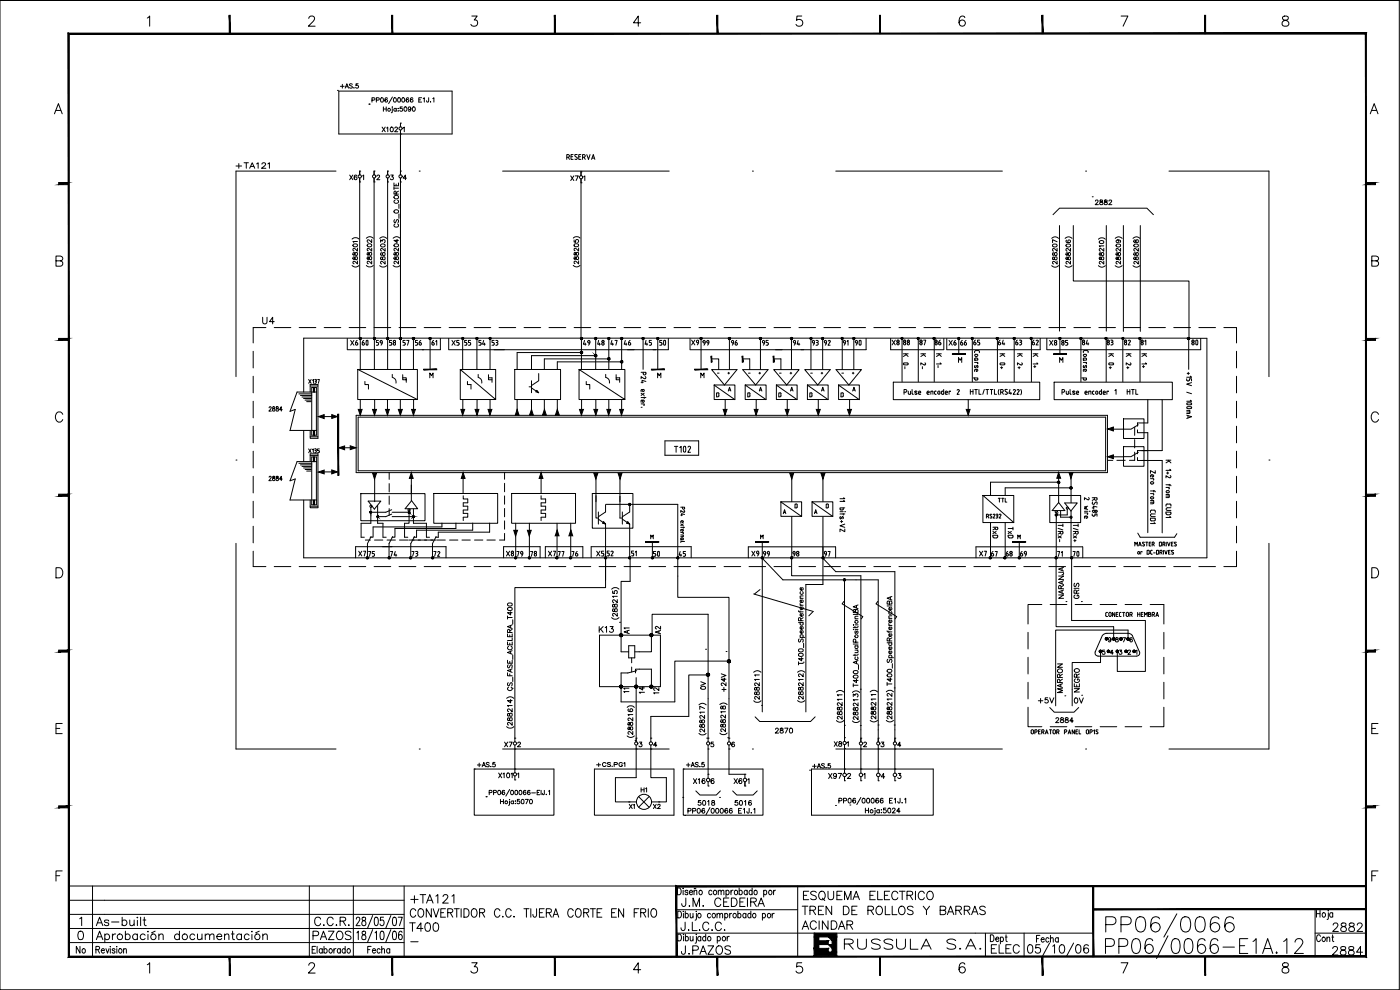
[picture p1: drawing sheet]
<svg xmlns="http://www.w3.org/2000/svg" width="420mm" height="297mm" viewBox="0 0 420 297" stroke-linecap="round" stroke-linejoin="round" font-family="sans-serif">
<defs><g id="words">
<text font-size="11" x="330.6" y="282.2">PP06/0066</text>
<g font-size="7.9">
<text x="105.1" y="106.2">60</text>
<text x="194.4" y="106.2">50</text>
<text x="253.3" y="106.2">90</text>
</g>
<g font-size="7.5">
<text x="354.2" y="105.8">80</text>
<text x="192.6" y="169.3">50</text>
<text x="318.6" y="169.3">70</text>
</g>
<text font-size="6.6" x="252.2" y="286.1">RUSSULA S.A.</text>
<g font-size="6.2">
<text x="226.1" y="168.6">99</text>
<text x="234.9" y="168.6">98</text>
<text x="244.1" y="168.6">97</text>
<text x="309" y="168.6" transform="rotate(-90 309 168.6)">69</text>
<text x="122.1" y="272.3">+TA121</text>
<text x="239.9" y="271.3">ESQUEMA ELECTRICO</text>
<text x="121.7" y="280.8">T400</text>
<text x="398.6" y="280.8">2882</text>
<text x="92.8" y="283.3">PAZOS</text>
</g>
<g font-size="5.7">
<text x="111.1" y="105.1">59</text>
<text x="173.2" y="105.1">49</text>
<text x="207.8" y="105.1">99</text>
<text x="210.6" y="105.1" transform="rotate(-90 210.6 105.1)">X9</text>
<text x="216.3" y="105.1">96</text>
<text x="225.8" y="105.1">95</text>
<text x="234.9" y="105.1">94</text>
<text x="240.6" y="105.1">93</text>
<text x="249.8" y="105.1">91</text>
<text x="157.7" y="168.6" transform="rotate(-90 157.7 168.6)">79</text>
<text x="224" y="168.3">X9</text>
<text x="203.2" y="273">J.M. CEDEIRA</text>
<text x="239.5" y="275.5">TREN DE ROLLOS Y BARRAS</text>
<text x="27.5" y="279">As-built</text>
<text x="93.1" y="279">C.C.R.</text>
<text x="239.5" y="280.1">ACINDAR</text>
<text x="203.2" y="287.5">J.PAZOS</text>
<text x="296.3" y="287.2">ELEC</text>
<text x="398.6" y="287.9">2884</text>
</g>
<g font-size="5.3">
<text x="77.6" y="98.4">U4</text>
<text x="21.5" y="287.2">No</text>
</g>
<g font-size="4.9">
<text x="69.5" y="51.9">+TA121</text>
<text x="312.6" y="104.8" transform="rotate(-90 312.6 104.8)">62</text>
<text x="340.1" y="104.8" transform="rotate(-90 340.1 104.8)">82</text>
<text x="122.4" y="168.3">73</text>
<text x="129.1" y="168.3">72</text>
<text x="158" y="168.3">78</text>
<text x="170.4" y="168.3">76</text>
<text x="300.2" y="168.3" transform="rotate(-90 300.2 168.3)">67</text>
<text x="300.6" y="168.3">68</text>
<text x="178.5" y="190.9">K13</text>
<text x="194.4" y="209.2" transform="rotate(-90 194.4 209.2)">14</text>
<text x="324.9" y="208.8" transform="rotate(-90 324.9 208.8)">NEGRO</text>
<text x="321" y="212.4">0V</text>
<text x="247.3" y="234.9">X97</text>
<text x="394.1" y="283.6">Cont</text>
</g>
<g font-size="4.4">
<text x="113.6" y="40.9">X102</text>
<text x="103.7" y="55">X6</text>
<text x="170" y="55.4">X7</text>
<text x="327.4" y="62.8">2882</text>
<text x="104.1" y="104.8">X6</text>
<text x="115.7" y="104.8">58</text>
<text x="119.6" y="104.8">57</text>
<text x="123.5" y="104.8">56</text>
<text x="128.4" y="104.8">61</text>
<text x="134.4" y="104.8">X5</text>
<text x="138.3" y="104.8">55</text>
<text x="142.5" y="104.8">54</text>
<text x="146.4" y="104.8">53</text>
<text x="178.2" y="104.8">48</text>
<text x="182" y="104.8">47</text>
<text x="186.3" y="104.8">46</text>
<text x="192.3" y="104.8">45</text>
<text x="266.3" y="104.8">X8</text>
<text x="269.9" y="104.8">88</text>
<text x="274.8" y="104.8">87</text>
<text x="279.4" y="104.8">86</text>
<text x="287.2" y="104.8">66</text>
<text x="291" y="104.8">65</text>
<text x="298.4" y="104.8">64</text>
<text x="303.7" y="104.8">63</text>
<text x="313.6" y="104.8">X8</text>
<text x="317.5" y="104.8">85</text>
<text x="323.5" y="104.8">84</text>
<text x="330.9" y="104.8">83</text>
<text x="344.7" y="104.8" transform="rotate(-90 344.7 104.8)">81</text>
<text x="278.7" y="111.8" transform="rotate(-90 278.7 111.8)">K 2-</text>
<text x="283.3" y="111.5" transform="rotate(-90 283.3 111.5)">K 1-</text>
<text x="312.2" y="111.5" transform="rotate(-90 312.2 111.5)">K 1+</text>
<text x="340.4" y="111.8" transform="rotate(-90 340.4 111.8)">K 2+</text>
<text x="345" y="111.5" transform="rotate(-90 345 111.5)">K 1+</text>
<text x="79.4" y="124.5">2884</text>
<text x="106.5" y="167.9">X7</text>
<text x="150.6" y="167.9">X8</text>
<text x="163.3" y="167.9">X7</text>
<text x="177.8" y="167.9">X5</text>
<text x="181" y="167.9">52</text>
<text x="191.9" y="167.9" transform="rotate(-90 191.9 167.9)">51</text>
<text x="292.8" y="167.9">X7</text>
<text x="300.2" y="162.6" transform="rotate(-90 300.2 162.6)">RxD</text>
<text x="304.8" y="162.6" transform="rotate(-90 304.8 162.6)">TxD</text>
<text x="109.4" y="168.3">75</text>
<text x="116.1" y="168.3">74</text>
<text x="166.2" y="168.3">77</text>
<text x="202.5" y="168.3">45</text>
<text x="316.1" y="168.3">71</text>
<text x="320" y="180.6" transform="rotate(-90 320 180.6)">NARANJA</text>
<text x="324.6" y="180.6" transform="rotate(-90 324.6 180.6)">GRIS</text>
<text x="185.9" y="191.2">A1</text>
<text x="199" y="191.2" transform="rotate(-90 199 191.2)">A2</text>
<text x="185.9" y="209.2">11</text>
<text x="198.6" y="209.5" transform="rotate(-90 198.6 209.5)">12</text>
<text x="212.7" y="208.1" transform="rotate(-90 212.7 208.1)">0V</text>
<text x="218.7" y="208.8" transform="rotate(-90 218.7 208.8)">+24V</text>
<text x="319.6" y="209.2" transform="rotate(-90 319.6 209.2)">MARRON</text>
<text x="310.4" y="212">+5V</text>
<text x="231.4" y="221.2">2870</text>
<text x="315.7" y="218">2884</text>
<text x="150.3" y="225.4">X7</text>
<text x="249.1" y="225.1">X8</text>
<text x="206.7" y="236.4">X16</text>
<text x="219.1" y="236.4">X6</text>
<text x="208.1" y="242.7">5018</text>
<text x="219.4" y="242.7">5016</text>
</g>
<g font-size="4">
<text x="100.9" y="27.5">+AS.5</text>
<text x="79.4" y="145.3">2884</text>
<text x="243.1" y="155.2">A</text>
<text x="333.4" y="193.7">8</text>
<text x="177.8" y="231.1">+CS.PG1</text>
<text x="191.2" y="238.8">H1</text>
<text x="187.7" y="243.8">X1</text>
<text x="194.7" y="243.8">X2</text>
</g>
<text font-size="3.5" x="226.5" y="113.6">+</text>
<g font-size="2.6">
<text x="214.1" y="113.2">-</text>
<text x="223.3" y="113.2">-</text>
<text x="232.8" y="113.2">-</text>
<text x="242" y="113.2">-</text>
<text x="251.5" y="113.2">-</text>
<text x="122.1" y="283.6">-</text>
</g>
</g></defs>
<!-- layer: 0 -->
<g fill="none" stroke="#000" stroke-width=".3">
<path d="M170.1 47.2l.7-.2-.1-.6h-.6v1.4M170.6 47.2l.3 .6M171.4 47h.5M172 46.4h-.6v1.4h.6M172.7 47l.4 .2M173.1 47.2a.41 .41 0 0 1 0 .6 .41 .41 0 0 1-.6-.1M173.2 46.4l-.6 .1 .1 .4M173.7 47h.5M174.3 46.4h-.6v1.4h.6M174.8 47.2h.4M175.2 46.4h-.4v1.4M175.2 46.4l.4 .2v.4l-.4 .2 .4 .6"/>
<path d="M176.1 46.4l.5 1.4 .5-1.4M177.5 47.8l.6-1.4 .4 1.4M177.7 47.4h.7M76 98.3v4.6M82.3 98.3h5M89.8 98.3h5M97.3 98.3h5M119.8 98.3h5M127.3 98.3h5M134.8 98.3h5M142.3 98.3h5M149.8 98.3h5"/>
<path d="M157.3 98.3h5M164.8 98.3h5M172.3 98.3h5M179.8 98.3h5M187.3 98.3h5M202.3 98.3h5M209.8 98.3h5M217.3 98.3h5M224.8 98.3h5M232.3 98.3h5M239.8 98.3h5M247.3 98.3h5"/>
<path d="M262.3 98.3h5M269.8 98.3h5M277.3 98.3h5M284.8 98.3h5M292.3 98.3h5M299.8 98.3h5M307.3 98.3h5M314.8 98.3h5M322.3 98.3h5M329.8 98.3h5M337.3 98.3h5M344.8 98.3h5"/>
<path d="M367.3 98.3h3.8v4.6M76 105.4v5M76 112.9v5M89.7 118.2h3.9M90.2 118.6h3.4M90.6 119.1h2.9M91.1 119.6h2.4M91.1 101.5h265.4M92.6 113.9l.8 1.1M93.1 117.6v-2.3h2.3v16.2h-2.3v-2.3M93.1 115.8h2.3M93.4 113.9l-.8 1.1"/>
<path d="M93.6 116.3h1.4v14.3h-1.4zM93.8 114.1l.3-.2v1.1M94.4 115h.2M94.4 113.9h.3M94.6 114.4l.4 .2-.4 .4M94.7 113.8l.3 .3-.3 .3M95 117.6h-5.8l-2.2 5.8 1.6-.6-1.6 6.4M95.3 113.9h.5l-.3 1.1M104.2 104.9h28M108.1 101.5v9.3M108.1 119.9v3.4M112.4 101.5v9.3"/>
<path d="M112.4 119.9v3.4M116.3 119.9v3.4M116.3 101.5v9.3M120.1 119.9v3.4M120.2 101.5v9.3M124.1 101.5v9.3M124.1 119.9v3.4M129 113.4v-1.5l.5 .8 .5-.8v1.5M129.1 101.5v9.3M134.7 104.9h62.1M138.9 101.5v9.3M138.9 119.9v3.4"/>
<path d="M143.1 101.5v9.3M143.2 119.9v3.4M147.1 101.5v9.3M147.1 119.9v3.4M155.2 105.8v5M155.2 119.9v3.4M158.8 116.1h.7M159.5 116.4l2.2 1.4-.6-.7-.3 .4 .9 .3M159.5 106.7v4.1M159.5 114.2v3.6M159.5 119.9v3.4M161.7 112.1v2.1l-2.2 1.5"/>
<path d="M163.4 107.7v3.1M163.4 119.9v3.4M167.3 108.6v2.2M167.3 119.9v3.4M174.5 101.5v9.3M174.5 119.9v3.4M178.8 101.5v9.3M178.8 119.9v3.4M182.7 101.5v9.3M182.7 119.9v3.4M186.6 101.5v9.3M186.6 119.9v3.4"/>
<path d="M192.4 111.7h1.4l-.2 .8-.5-.2-.1-.6M192.4 119.3h1.4M192.4 114.7h.6M192.4 118l.9 .6M192.6 116.9h.4M192.6 116.9l-.2 .6M193 101.5v9.3M193.1 116.8l.3 .3-.4 .4h-.1v-.6M193.3 118l-.9 .6M193.3 119.1v.5M193.6 113l.2 .3-.2 .3M193.6 113.6l-1.2-.6v.7"/>
<path d="M193.8 114.5l-1.1-.4v.8M197.4 113.4v-1.5l.4 .8 .5-.8v1.5M197.4 101.5v9.3M207.1 104.9h52.8M210.3 113.4v-1.5l.5 .8 .5-.8v1.5M210.4 101.5v9.3M213.6 110.9h7.6l-3.8 4.6zM215.7 118.1v.7M215.8 118.8l-.3 .2M215.8 118.1l-.2-.2h-.5v1.2h.4M217.6 119.9v3.4M218.4 112h.5"/>
<path d="M218.6 117.3l.3-1.1 .4 1.1M218.7 117h.5M218.7 111.7v.5M218.9 101.5v9.3M222.9 110.9h7.6l-3.7 4.6zM225 118.1v.7M225.1 118.8l-.3 .2M225.1 118.1l-.1-.2h-.6v1.2h.4M226.9 119.9v3.4M227.9 117.3l.4-1.1 .3 1.1M228 117h.5M228.2 101.5v9.3"/>
<path d="M232.2 110.9h7.6l-3.7 4.6zM234.4 118.1v.7l-.3 .2M234.4 118.1l-.1-.2h-.6v1.2h.4M236.3 119.9v3.4M237.1 112h.5M237.2 117.3l.4-1.1 .4 1.1M237.4 117h.5M237.4 111.7v.5M237.5 101.5v9.3M241.5 110.9h7.7l-3.8 4.6zM243.4 101.5v9.3M243.4 117.9h-.4v1.2h.4"/>
<path d="M243.4 117.8l.3 .3M243.7 118.1v.7l-.3 .2M245.6 119.9v3.4M246.4 112h.5M246.5 117.3l.4-1.1 .4 1.1M246.7 117h.5M246.7 111.7v.5M246.9 101.5v9.3M250.9 110.9h7.6l-3.7 4.6zM252.8 101.5v9.3M253.1 118.1v.7M253.1 118.8l-.3 .2"/>
<path d="M253.1 118.1l-.1-.2h-.6v1.2h.4M255 119.9v3.4M255.8 112h.5M255.9 117.3l.4-1.1 .4 1.1M256 117h.5M256 111.7v.5M256.2 101.5v9.3M267.3 104.9h16M270.7 101.5v13M271.3 109.4l-.2-.2a1.02 1.02 0 0 1 1.5 0l-.2 .2M271.3 109.4h1.1M271.3 117.7l.7-.1 .1-.5-.8-.2v1.4"/>
<path d="M271.6 110v.6M271.7 106.2l.8 .8M272 106.4l-.9 .6M272.6 117.4v.7M272.6 118.1l.3 .2M273.3 117.4v.9h-.5M273.7 116.9v1.2M273.8 118.1l.3 .2M274.6 118.1l.2 .2M274.7 117.8l.3 .1M274.8 117.4l.4 .1M274.8 117.3l-.3 .2 .2 .2"/>
<path d="M275 117.9l.2 .2M275.2 118.1l-.4 .2M275.6 101.5v13M275.6 117.8h.7l-.1-.4-.5 .1-.1 .6 .7 .2M278.2 117.7v.4M278.3 117.7l.1-.3h.3l.1 .4h-.6M278.3 118.1l.5 .2M279.7 117.4h-.3v.9M279.8 117.3l.2 .3v.7M280.4 101.5v13M280.5 117.6v.5M280.5 118.1l.2 .2"/>
<path d="M280.7 118.3h.3M280.7 117.4h.3M280.7 117.3l-.2 .3M281.4 117.7v.3M281.5 118l.3 .3 .3-.3M281.5 117.7l.3-.4 .3 .4M282.1 117.7v.3M283.2 116.9v1.4l-.6-.1v-.8h.6M283.9 118.3h.4M284.1 104.9h28.1M284.3 117.7v.1h-.6M284.4 117.7l-.2-.3-.4 .1-.1 .6 .3 .2"/>
<path d="M285.3 117.5l-.5-.1v.9M287.2 117.1l.3-.2 .4 .2M287.7 108.7v-1.4l.5 .8 .4-.8v1.4M287.9 117.1l-.7 1.2h.7M290.6 119.9v3.4M291.2 116.9v1.4M291.2 117.5h.8M291.8 101.5v13M292 116.9v1.4M292 113.4h1.5l-.3 .6M292.5 108.7h1l-.2 .5M292.5 107.7v.2"/>
<path d="M292.5 111.1v.3M292.5 113.4v.4M292.5 116.9h.8M292.5 107.8l.3 .3M292.5 107.7l.6-.3 .4 .3v.4l-1 .1M292.5 113.8l.3 .2M292.6 109.7l-.1 .5 .4-.1M292.7 114h.5M292.8 107h.3M292.8 106.9l-.3-.3a.46 .46 0 0 1 .5-.3 .46 .46 0 0 1 .4 .5l-.3 .1M292.9 116.9v1.4M293.1 110.8l-.6 .2"/>
<path d="M293.1 110.8l.4 .3-.4 .3-.1-.6M293.3 109.7l-.4 .5M293.3 109.7l.2 .2M293.5 109.9v.2M293.5 110.1l-.2 .2M293.8 116.9v1.4h.6M295.4 116.9l-.5 1.4M295.9 116.9h.8M296.3 116.9v1.4M297.2 116.9h.8M297.6 116.9v1.4M298.4 116.9v1.4h.7"/>
<path d="M299.3 101.5v13M299.8 116.8l-.2 .7 .2 1M300.3 109.4l-.2-.2a1.02 1.02 0 0 1 1.5 0l-.2 .2M300.3 110.3h.6M300.3 109.4h1.1M300.3 117.7l.8-.2-.2-.6h-.6v1.4M300.6 110v.6M300.7 106.2l.8 .8M300.8 117.7l.3 .6M301 106.4l-.9 .6M301.7 116.9h.6M301.7 116.9v.4l.5 .3a.41 .41 0 0 1 0 .6 .41 .41 0 0 1-.6 0"/>
<path d="M303.1 116.9l-.3 1.1h.8M303.4 117.7v.6M304.1 117.1l.3-.2 .3 .2M304.4 101.5v13M304.6 117.4l-.5 .9h.6M304.8 117.1l-.1 .3M305.2 117.1l.3-.2 .3 .2M305.5 110.3h.7M305.9 117.1l-.7 1.2h.6M305.9 110v.6M306 106.2l.8 .8M306.2 109.5l-.8-.6v.6"/>
<path d="M306.2 106.4l-.8 .6M306.3 109.4l.3 .1M306.3 116.8l.3 .7-.3 1M306.6 108.9l.2 .3-.2 .3M309.5 101.5v13M314.2 104.9h46.1M318 108.7v-1.4l.5 .8 .5-.8v1.4M318.7 117.7l.6-.1 .2-.5-.8-.2v1.4M320 117.4v.7M320 118.1l.3 .2M320.6 117.4v.9h-.3M321.1 116.9v1.2l.3 .2"/>
<path d="M321.9 118.1l.3 .2 .4-.2M322.1 117.8l.3 .1M322.4 117.9l.2 .2M322.6 118.1v.1M322.6 117.5l-.6-.1 .1 .3M323.7 117.7v.1h-.7M323.7 117.7l-.1-.3h-.4l-.2 .7 .7 .2M324.4 101.5v13M324.6 113.4h1.5l-.2 .6M325.1 108.7h1l-.2 .5M325.1 113.4l.3 .6M325.3 109.7l-.2 .2 .1 .4"/>
<path d="M325.3 114h.5M325.4 108.1l-.3-.3 .1-.3 .9 .1v.5l-1 .1M325.4 106.3l.7 .1v.4l-.3 .1M325.4 107h.4M325.4 106.3l-.3 .3 .3 .3M325.5 110.1l-.1 .2M325.6 117.8h.7l-.1-.3-.3-.2-.2 .2-.1 .6M325.7 118.1l.2 .2M325.8 110.8l-.6 .1-.1 .5M325.8 110.8l.3 .3-.3 .3h-.2v-.6M325.9 118.3h.4M325.9 109.7l-.4 .5"/>
<path d="M325.9 109.7l.2 .2-.2 .4M327.2 117.4h-.5v.9M327.2 117.3l.2 .3v.7M327.9 117.6v.5M327.9 118.1l.2 .2M328.1 118.3h.2M328.1 117.4h.2M328.1 117.3l-.2 .3M328.9 117.5l.3-.2 .2 .2-.1 .8-.4-.1zM330.6 116.9v1.4l-.5-.1v-.8h.5M331.1 117.8h.6l-.1-.4-.5 .1v.6l.6 .2M332 101.5v13"/>
<path d="M332.7 117.5l-.5-.1v.9M332.9 109.4l-.2-.2a1.02 1.02 0 0 1 1.5 0l-.1 .2M332.9 110.3h.6M332.9 109.4h1.1M333.2 110v.6M333.4 106.2l.8 .8M333.6 106.4l-.9 .6M334.6 117.2l.3-.3v1.4M337 101.5v13M338.3 116.9v1.4M338.3 117.5h.8M339.1 116.9v1.4"/>
<path d="M339.6 116.9h.8M340 116.9v1.4M340.9 116.9v1.4h.6M342.1 101.5v13M344.5 119.9v7M356.2 113.7v.5l.4 .1 .4-.3v-.3h.6v.6M356.2 117.7l1.4 .4M356.3 112h.7M356.6 111.7v.7M356.7 101.5v9.3M357.3 112.8l.3 .4h-1.4M357.6 114.8l-1.4 .5 1.4 .4"/>
<path d="M371.1 105.4v5M371.1 112.9v5M76 120.4v5M76 127.9v5M76 135.4v5M87 129.1h8M89.7 139h3.9M90.2 139.5h3.4M90.6 139.9h2.9M91.6 120h1.8M92 120.5h1.4M92.6 134.7l.8 1.1"/>
<path d="M93.1 138.5v-2.3h2.3v16.1h-2.3v-2.2M93.1 136.6h2.3M93.1 131h2.3M93.4 134.7l-.8 1.1M93.6 137.1h1.4v14.4h-1.4zM93.8 134.9l.2-.2v1.1M94.4 134.7l.5 .1-.2 .4M94.5 135.2l.5 .3-.2 .3h-.4M95 138.5h-5.8l-2.2 5.8 1.6-.6-1.6 6.4M95.8 134.7h-.5v.5h.3l.2 .3-.2 .3h-.3M106.9 124.6h225.5v17.2h-225.5zM107.5 125.2h224.3v16.1h-224.3z"/>
<path d="M192.4 121.2h.9v.3M192.4 122.2h.1M192.6 120.1h.4M192.6 120l-.2 .7M192.9 120.1v.6h.1M193.1 120l.3 .4-.3 .3M193.3 121.5l-.1 .2M199.6 132.3h10.1v4.3h-10.1zM202.4 133.9h1M202.9 133.9v1.8M204 134.3l.4-.4v1.8M205.2 134.1v1.4"/>
<path d="M205.2 134.1l.3-.2a1.28 1.28 0 0 1 0 1.8l-.3-.2M206.5 134.2a.39 .39 0 0 1 .6-.3 .39 .39 0 0 1 0 .7M207.1 134.6l-.7 1.1h.8M333.6 137.1h3.5M333.6 128.8h3.5M344.5 129.8v30M349.9 138.1h1.5M350.6 138.1l.8 .8M350.8 138.3l-.9 .6M356.2 123.1h.9v.8M356.2 124.6l1.4 .4-1.4 .5M356.2 124.1h.7"/>
<path d="M356.2 123.6h.9M356.2 121l1-.1 .4 .3a1.02 1.02 0 0 1-1.4 0zM356.3 122.6l-.1-.3a1.02 1.02 0 0 1 1.4 0l-.1 .3M356.3 122.5h1.1M356.5 124.7v.7M357.1 123.8l-.2 .3M357.3 120.1l.3 .3h-1.4M371.1 120.4v5M371.1 127.9v5M371.1 135.4v5M76 142.9v5M76 150.4v5"/>
<path d="M76 157.9v5M87 150h8M91.1 140.4h2.4M91.6 140.9h1.8M92 141.3h1.4M93.1 151.9h2.3M110.5 150.4h3.8l-1.9 2.4zM112.4 143.4v7.1M123.4 143.4v6.8M123.5 150.2l1.8 2.4h-3.7zM139 143.4v4.7M162.4 143.4v4.7"/>
<path d="M178.9 148.7v6.7h.7M178.9 143.4v7.1M179.6 155.8l2.1 1.5v10.1M179.6 153.6v3.7M181.1 156.5l.6 .8-.8-.3zM181.7 151.5v2.1l-2.1 1.5M181.8 151.3h21.6M186.1 143.4v12h.7M186.8 155.8l2.2 1.5v10.1M186.8 153.6v3.7M188.4 156.5l.6 .8-.9-.3zM189 151.6v2l-2.2 1.5"/>
<path d="M204.3 152.2h1.1v.3M204.3 158.2h1.1M204.3 159.8h.8v.2M204.3 154.5h.5M204.3 156.5v.3M204.3 159v.4M204.3 157.2l.8 .5M204.7 158.9v.5l.3-.1v-.4l-.7 .1M204.8 156.3l-.5 .2M204.8 152.2v.3M204.8 156.2l.3 .2-.1 .4h-.3v-.5M204.9 152.5l.3 .3 .3-.3"/>
<path d="M205.1 157.2l-.8 .5M205.1 158.1v.4M205.1 160l-.1 .1M205.3 153.2l.2 .2-.2 .3-1-.5v.5M205.4 154.4l-.8-.3v.7M235.1 154.1l.4-1.2 .3 1.2M235.2 153.8h.5M237.6 143.4v7.1M237.6 155.1v12.3M239 151.2h-.4v1.2l.5-.1 .2-.2M239 151.2l.3 .3M239.2 151.5v.6"/>
<path d="M247 143.4v7.1M247 155.1v12.3M248.3 151.2h-.4v1.2l.6-.1 .1-.2M248.3 151.2l.3 .3M248.6 151.5v.6M252.1 153.5h1M252.1 154.2h1.4M252.1 155.4l.2 .3M252.1 152.7l.3 .3M252.3 155l-.2 .4M252.3 156.5h.6M252.3 153h.5"/>
<path d="M252.5 155.5l-.2 .1M252.6 156.2v.6M252.6 155.2l-.1 .3M252.7 155.2l.3-.1 .1 .3M253.1 155.4l-.2 .3M253.1 152.4l-.3 .6M253.1 154.1v.4M253.2 149.3l.3 .3h-1.4M253.2 150.1l.3 .3h-1.4M253.5 153.5h.1M253.5 152.4h-1.4v.4M253.5 157.3l-1.4 .5 1.4 .4"/>
<path d="M253.5 158.7v.8l-1.4-.8v.8M296 154.9h.6l.1-.5-.7-.1v1.1M296.5 154.9l.2 .5M297.2 154.8l.3 .1M297.6 154.9v.5h-.5M297.7 154.4l-.5-.1v.4M298.1 154.4l.2-.2 .3 .2M298.5 154.8l-.5 .6h.6M298.6 154.5l-.1 .2M299 154.3l.5 .1-.3 .4M299.1 154.8a.34 .34 0 0 1 .4 .4 .34 .34 0 0 1-.5 .2M299.6 149.5h.6"/>
<path d="M299.9 154.4l.4-.1v.4M299.9 149.5v1.2M300.3 154.8l-.5 .6h.6M300.6 149.5h.7M300.9 149.5v1.2M301.7 149.5v1.2h.5M317.5 157.6h1.5M317.5 159.5h1.5v.4M317.5 158.5l1.5 .5M317.7 150.8l1.9 2.4h-3.8zM317.7 143v7.7M318.2 159.5l.2 .7h.4l.2-.3"/>
<path d="M318.2 160l-.7 .3M319 157.2v.8M319.5 150.9h3.8l-1.9 2.4zM321.4 143v7.9M322.1 157.6h1.5M322.1 159.5h1.5v.4M322.1 158.5l1.5 .5M322.7 159.5l.3 .7h.4l.2-.3M322.7 160l-.6 .3M323.6 157.2v.8M325.5 153.4h.9M325.5 153.9h.9l-.1 .4"/>
<path d="M325.9 154.9v.6h.2M326.1 154.9h-.6v.6M326.1 154.8l.3 .4-.3 .3M326.4 151.9l-.9 .2 .6 .3-.6 .2 .9 .3M326.7 149.3l.2 .3-.2 .3M326.7 150l-1.2-.7v.7M326.9 153.4h.1M327.8 149.3h1.4v.4M327.8 152.4h.6M327.8 154.2v.4M327.8 151l.3 .3 .4-.1M327.8 154.6l.3 .2"/>
<path d="M327.9 150.6l-.1 .4M328.1 153.1h.2M328.1 153.1l-.3 .3 .3 .3M328.3 153.1l.3 .1v.3l-.5 .2M328.4 149.3v.4M328.4 149.8l-.6 .3M328.5 149.7l.4 .4 .4-.4M328.6 154.6v-.4h.6v.7M328.6 153.5l.4 .2 .3-.2M328.7 154.6l-.6 .3M328.7 150.8l-.3 .4M329.2 150.7v.6"/>
<path d="M329.2 150.7l-.5 .1M329.2 152.1l-1.1-.3v.8M329.2 153.4v.1M329.3 153.3l-.4-.2-.3 .4M345.3 143.6h.9l-.1 .4M345.3 147.3h1.1l.3 .3M345.3 148.1h.9l-.1 .4M345.3 150.2h.9v.7l-.2 .2M345.3 155.5h1.4v.6l-1.3 .1zM345.3 153.4v.3M345.3 151.2h.7M345.3 150.7h.9"/>
<path d="M345.3 153.4l.3-.3h1l.1 .3M345.5 142.5h.4M345.5 142.5l-.2 .6M345.6 145.2h.3M345.6 149.1h.3M345.6 149l-.3 .2v.3l.6 .2M345.7 155h1M345.7 142.5v.6h.2M345.9 144.6l-.6 .1v.3l.3 .2M345.9 142.5l.3 .3-.3 .3M345.9 144.6l.3 .3-.3 .3M345.9 149l.3 .4-.3 .3"/>
<path d="M346.2 147.1v.5M346.4 156.8l.3 .3h-1.4M346.7 141.2v.8l-1.4-.8v.8M346.7 154.2h-1.2l-.2 .6 .4 .2M346.7 153.4v.3M349.9 145.4h1.2l.3 .4M349.9 146.2h1v.4M349.9 148.4h1l-.1 .8-.9 .1M349.9 154.1v-.4h1.5v.6l-.3 .1M349.9 148.8h1M349.9 151.5v.4M350 154.1l.3 .3"/>
<path d="M350.1 141.9h.6M350.3 147.2l.5 .1 .1 .2-.1 .3-.5 .1M350.3 151.2h.8M350.3 154.5h.8M350.3 147.2l-.3 .3 .3 .4M350.3 151.2l-.3 .3M350.4 141.6v.6M350.9 146.6l-.1 .1M350.9 145.3v.5M351.1 140.8l.3 .3h-1.5M351.1 154.9l.3 .4h-1.5M351.1 151.2l.3 .3"/>
<path d="M351.2 143.4l-1.3-.7v.7M351.2 142.7l.2 .3-.2 .3M351.4 152.3l-1.2 .1-.2 .3 .2 .4h1.2M351.4 151.5v.4M371.1 142.9v5M371.1 150.4v5M371.1 157.9v5M76 165.4v4.6h3.8M82.3 170h5M89.8 170h5M91.1 167.4h271.1M97.3 170h5"/>
<path d="M104.8 170h5M106.7 164h27.2M112.3 170h5M119.8 170h5M127.3 170h5M134.8 170h5M142.3 170h5M149.8 170h5M151.1 164h11M157.3 170h5M163.7 164h11.2M164.8 170h5"/>
<path d="M172.3 170h5M177.4 164h30M179.8 170h5M181.7 174v-6.6v8.9M187.3 170h5M195.3 161.7v-1.2l.4 .6 .3-.6v1.2M202.3 170h5M204.3 160.5h.8v.4M204.5 161.4h.3M204.5 162.5h.9M204.8 161.4l.3 .3M205.1 161.7v.3h-.7"/>
<path d="M205.1 160.8l-.8 .2M209.8 170h5M217.3 170h5M224.6 164.1h26.1M228.3 161.7v-1.2l.3 .6 .4-.6v1.2M228.8 167.5l6.1 6.5h28.7v45M232.3 170h5M237.6 167.4v5.3h20.8v46.3M239.8 170h5M247 167.5l3.8 4h17.8v47.5M253.4 174v45M254.8 170h5"/>
<path d="M262.3 170h5M269.8 170h5M277.3 170h5M284.8 170h5M292.3 170h5M292.9 164.1h32M299.8 170h5M307.3 170h5M314.8 170h5M316.9 167.4v20.6h17.3v3.7M329.8 170h5M337.3 170h5"/>
<path d="M340.6 163.8v-1.1l.4 .6 .3-.6v1.1M341.5 166l.2 .3 .3-.3M341.5 166v-.4l.2-.1 .3 .1v.4M341.7 163.8l.4-1.1 .4 1.1M341.8 163.5h.6M342.6 165.5h-.3v.8M342.6 165.5l.2 .1M343 162.7l-.1 .3 .6 .6-.6 .1M343 162.7h.5M343.8 162.7h.7M344.2 162.7v1.1M344.6 165.1h-.3v1.2h.3"/>
<path d="M344.7 165.1l.2 .3v.6M344.8 170h5M344.9 163.2h.4M344.9 166l-.2 .3M345.3 166l.5 .3M345.4 162.7h-.5v1.1h.5M345.6 165.1h.2M345.6 165.1l-.2 .1-.1 .8M345.8 163.3h.3M346.1 163.3l.3-.2v-.3l-.6-.1v1.1M346.2 163.3l.2 .5M346.2 165.9h.5"/>
<path d="M347.5 165.1h-.4v1.2l.5-.1 .2-.2M347.5 165.1l.3 .3-.1 .6M348.4 165.1h-.3v1.2M348.5 165.1l.2 .1v.4l-.6 .2M348.5 165.8l.2 .5M348.6 162.9v.7M348.7 162.9l-.2-.2h-.6v1.1h.6l.2-.3M349 163.3h.3M349.2 165.1v1.2M349.3 162.7h-.3v1.1M349.3 162.6l.3 .3-.3 .4M349.4 163.3l.2 .5"/>
<path d="M349.5 165.1l.4 1.2 .4-1.2M350 162.7v1.1M350.4 162.7l.4 1.1 .4-1.1M350.7 165.6h.4M351.2 165.1h-.5v1.2h.5M351.5 163.2h.5M351.6 165.1v.4l.4 .3M351.7 165.2h.5M352.1 165.8v.4h-.5M352.1 162.7h-.6v1.1h.6M352.3 170h5M352.5 162.7l.1 .4"/>
<path d="M352.5 162.7h.5M352.6 163.1l.3 .2M352.9 163.3l.1 .5-.5-.1M359.8 170h5M371.1 165.4v4.6h-3.8M179.9 190.6h18.3v15.4h-18.3zM186.4 190.6v5h2.3M188.7 193.7h1.8v3.7h-1.8zM189.6 197.4v1.5M195.5 190.6v5h-5M253.3 180.5l-.6 .7 6.3 3.8-.6 .7M263.4 180.5l-.5 .7 6.2 3.8-.5 .7"/>
<path d="M308.5 189.7v5M308.5 197.2v5M312.7 181.4h-4.2v5.8M321.6 186.2h22.1v15.3h-8.4v-6.1M322.7 181.4h5M328.7 195.6l.1 .8 .7 .4M329.5 196.9h11.6M330.2 181.4h5M330.3 195.4v3.4h-8.5v8.1M330.8 190.7l-2.1 4.9M330.9 190.6l.6-.4 .7-.2 7 .2 .6 .4 2.2 5M331.5 195.1h-.6l-.1 .5a.45 .45 0 0 1 .7 0 .45 .45 0 0 1 0 .6 .45 .45 0 0 1-.7-.1"/>
<path d="M332.1 185h.3M332.1 183.8h.3M332.1 183.8l-.2 .3v.7l.2 .2M332.8 184.1l.2 .8h.3l.2-.3M332.8 184.1l.3-.4 .4 .4M333.5 184.1v.5M334.1 195.9h-.9l.6-.8v1.2M334.6 183.8v1.2l-.7-1.2v1.2M335 184.3h.4M335.5 183.8h-.5v1.2h.5M336 195.1h.6l-.3 .4a.43 .43 0 0 1 .4 .4 .43 .43 0 0 1-.4 .5 .43 .43 0 0 1-.5-.3M336.5 183.8h-.4l-.1 .3v.7l.5 .2"/>
<path d="M336.9 183.8h.7M337.2 183.8v1.2M337.7 181.4h4.9M338 184.1v.7l.3 .2 .4-.2v-.7M338 184.1l.3-.4 .4 .4M338.5 191.7v-2.7h-21.7v17.9M338.5 195.4l.3-.3 .5 .2-.8 1h.8M339.1 184.4h.5l.2-.5-.7-.1v1.2M339.5 184.4l.3 .6M339.8 191.5v-.1a.6 .6 0 0 0-.7 .5 .6 .6 0 0 0 .6 .7 .39 .39 0 0 0 0-.7 .39 .39 0 0 0-.6 .3M340.9 195.3l.3-.2v1.2M341.4 183.8v1.2"/>
<path d="M341.4 184.3h.7M342 195.6l-.1 .8-.8 .4M342.1 183.8v1.2M342.5 184.3h.4M343.1 183.8h-.6v1.2h.6M343.5 185v-1.2l.4 .6 .4-.6v1.2M344.7 184.3h.3M345 183.8h-.3v1.2h.3M345 183.8l.3 .2-.3 .3 .4 .3-.4 .4M345.2 181.4h4.1v5.8M345.8 184.4h.5l.1-.5-.6-.1v1.2M346.2 184.4l.3 .6"/>
<path d="M346.9 185l.4-1.2 .4 1.2M347 184.6h.6M349.3 189.7v5M349.3 197.2v5M189.6 200.1v1.5M190.7 201.9v-1.1h4.8v5.2M190.9 203.3v2.3M191.1 201.2l-2.7 .7h-2v4.1M226.6 215.1l1.4 1.4h15.2l1.4-1.4M308.5 212.2v5.8h4.2M308.5 204.7v5M309.5 219.1l.3-.2 .3 .2-.1 1.1-.5-.2z"/>
<path d="M310.9 219h-.3v1.2M310.9 218.9l.3 .2v.4l-.6 .2M311.7 219.5h.4M312.2 219h-.5v1.2h.5M312.6 219.7h.4M313 219h-.4v1.2M313 218.9l.4 .4-.4 .4 .3 .5M313.9 219.9h.5M315 212.3l1.4 1.4h5.9l1.4-1.4M315.3 219v1.2M316 219.3l.1 .7 .3 .2 .3-.2v-.7M317.5 219h-.4v1.2"/>
<path d="M317.5 218.9l.3 .2v.4l-.7 .2M317.5 219.7l.3 .5M319.8 219h-.4v1.2M319.8 218.9l.3 .2v.4l-.7 .2M320.7 219.9h.5M322.5 219v1.2l-.7-1.2v1.2M322.7 218h5M323.4 219h-.5v1.2h.5M323.8 219v1.2h.6M326.7 219.3v.6M326.7 219.3l-.3-.4-.4 .4 .2 .9h.4l.1-.4M327.1 219.7h.3"/>
<path d="M327.4 219h-.3v1.2M327.5 218.9l.3 .4-.3 .4M328.2 219.3l.3-.3v1.2M329 219.4l.5 .6-.6 .1M329.5 219h-.5l.1 .4M330.2 218h5M337.7 218h4.9M349.3 212.2v5.8h-4.1M349.3 204.7v5M208.8 237.3l1.3 1.2h4.9l1.2-1.2M219.9 237.3l1.2 1.2h4.9l1.2-1.2M313.7 220.2l.4-1.2 .4 1.2"/>
<path d="M320.5 220.2l.5-1.2 .4 1.2"/>
</g>
<!-- layer: 2 -->
<g fill="none" stroke="#000" stroke-width=".3">
<path d="M101.7 27.3h34v12.9h-34zM100.8 51.3h-30v61.7M112.3 51.3v1.2M112.3 53.5v1.1M116.3 51.3v1.2M116.3 53.5v1.1M118.2 54.9v.8h1.4v-.8M118.2 56.5h1.4M118.2 56v.9M118.9 58.2l-.1-.7-.4-.1-.2 .8h1.4M118.9 55.2v.5M119.6 57.3l-.7 .5"/>
<path d="M120.2 51.3v1.2M120.2 53.5v1.1M125.8 51.3h.1M150.8 51.3h50M225.8 51.3h.1M250.8 51.3h50M325.8 51.3h.1M350.8 51.3h30v61.7M105.7 79.7a1.37 1.37 0 0 0 2 0M105.7 71.7a1.46 1.46 0 0 1 2 0M106 77.2l-.1 .4 .4 .2 .5-.8a.44 .44 0 0 1 .5 .5 .44 .44 0 0 1-.5 .4l-.4-.7zM106 75.8l-.1 .5 .4 .3a.71 .71 0 0 1 .9-.8v.7a.57 .57 0 0 1-.6 0 .57 .57 0 0 1-.2-.7z"/>
<path d="M106 73.3a.68 .68 0 0 1 .8-.2 .68 .68 0 0 1 .4 .8l-1 .1-.3-.3zM107.3 78.3v.9l-.7-.6-.6-.2-.1 .5 .4 .2M107.3 74.5v.8l-1-.8-.3 .1-.1 .4 .4 .3M107.3 72.5h-1.4l.3 .3M109.9 79.7a1.46 1.46 0 0 0 2.1 0M109.9 71.5a1.37 1.37 0 0 1 2.1 0M110.3 77.1v.7h.4a.58 .58 0 0 1 .1-.6 .58 .58 0 0 1 .7-.1v.7a.58 .58 0 0 1-.7-.1 .58 .58 0 0 1-.1-.6zM110.3 75.8l-.1 .5 .3 .3a.71 .71 0 0 1 1-.8v.7a.55 .55 0 0 1-.7 0 .55 .55 0 0 1-.1-.7zM110.3 73.3a.68 .68 0 0 1 .8-.2 .68 .68 0 0 1 .4 .8 .67 .67 0 0 1-.8 .2 .67 .67 0 0 1-.4-.8zM111.5 78.3v.9l-.9-.9-.3 .1-.1 .5 .3 .2M111.5 74.5v.8l-1.1-.8-.2 .5 .3 .3M111.5 71.9v.9l-.6-.7-.6-.1-.1 .5 .3 .2"/>
<path d="M114 79.7a1.46 1.46 0 0 0 2 0M114 71.5a1.37 1.37 0 0 1 2 0M114.2 72.7v-.7l.5 .4a.46 .46 0 0 1 .4-.5 .46 .46 0 0 1 .5 .4 .46 .46 0 0 1-.3 .5M114.3 77.2v.6h.4a.57 .57 0 0 1 .2-.6 .57 .57 0 0 1 .6 0v.6l-.2 .2-.4-.2-.2-.6zM114.3 75.9l-.1 .5 .4 .2a.71 .71 0 0 1 .9-.7v.6l-.2 .2-.4-.2-.2-.6zM114.3 73.4a.68 .68 0 0 1 .8-.3 .68 .68 0 0 1 .4 .8l-1 .1-.3-.3zM115.6 78.3v.9l-1-.8-.3 .1-.1 .4 .4 .3M115.6 74.5v.9l-1.1-.9-.3 .5 .4 .3M118 79.7a1.46 1.46 0 0 0 2.1 0M118 71.5a1.37 1.37 0 0 1 2.1 0M118.3 77.2l-.1 .4 .4 .2 .6-.8a.44 .44 0 0 1 .4 .5 .44 .44 0 0 1-.4 .4l-.5-.7zM118.3 75.8l-.1 .5 .4 .3a.71 .71 0 0 1 .9-.8v.7l-.2 .1-.4-.2-.2-.6z"/>
<path d="M118.3 73.3a.68 .68 0 0 1 .8-.2 .68 .68 0 0 1 .4 .8l-1 .1-.3-.3zM118.4 65.9l-.2 .3 .2 .6 .3-.1 .5-.8 .4 .3-.2 .6M118.6 67.2a.5 .5 0 0 0-.4 .5 .5 .5 0 0 0 .5 .4h.4a.51 .51 0 0 0 .5-.4 .51 .51 0 0 0-.3-.5M118.6 60.1a.48 .48 0 0 0-.4 .5 .48 .48 0 0 0 .5 .4h.4a.48 .48 0 0 0 .5-.4 .48 .48 0 0 0-.3-.5M119.2 71.8v1l-1-.7h1.4M119.6 78.3v.9l-1-.9-.2 .1-.2 .5 .4 .2M119.6 74.5v.8l-1-.8-.2 .1-.2 .4 .4 .3M119.7 61.3v1.3M119.7 64.2v1.3M172 79.6a1.33 1.33 0 0 0 2.1 0M172 71.4a1.42 1.42 0 0 1 2.1 0M172.3 72v.6l.5 .1a.47 .47 0 0 1 .1-.7 .47 .47 0 0 1 .7 .1 .47 .47 0 0 1-.2 .7"/>
<path d="M172.3 77.1v.7h.4a.57 .57 0 0 1 .2-.7 .57 .57 0 0 1 .7 0l.1 .5a.46 .46 0 0 1-.6 .2 .46 .46 0 0 1-.3-.6zM172.3 75.8v.7l.5-.1a.48 .48 0 0 1 .3-.7 .48 .48 0 0 1 .6 .3 .48 .48 0 0 1-.3 .6l-.5-.2-.2-.6zM172.3 73.3a.68 .68 0 0 1 .9-.2 .68 .68 0 0 1 .4 .8 .68 .68 0 0 1-.9 .2 .68 .68 0 0 1-.4-.8zM173.7 78.3v.9l-1-.9-.4 .3v.4l.3 .1M173.7 74.4v.9l-1-.8-.4 .2v.4l.3 .2M315.6 79.7a1.33 1.33 0 0 0 2.1 0M315.6 71.5a1.33 1.33 0 0 1 2.1 0M315.9 77.2v.6l.5-.1a.47 .47 0 0 1 .2-.6 .47 .47 0 0 1 .6 .2 .47 .47 0 0 1-.1 .6l-.3 .1-.5-.8zM315.9 75.9v.6h.4a.57 .57 0 0 1 .2-.6 .57 .57 0 0 1 .7 0v.5l-.2 .3-.5-.2-.2-.6zM315.9 73.4l.5-.2 .8 .2a.62 .62 0 0 1-.7 .7 .62 .62 0 0 1-.6-.7zM317.2 78.3v.9l-.9-.8-.4 .3v.4l.3 .1M317.2 74.5v.9l-.9-.9-.4 .3v.4l.3 .1"/>
<path d="M317.2 72.5l-1.3-.6v.9M319.7 79.7a1.38 1.38 0 0 0 2 0M319.7 71.5a1.38 1.38 0 0 1 2 0M320 77.2l-.1 .4 .4 .3 .5-.8a.44 .44 0 0 1 .5 .4 .44 .44 0 0 1-.5 .5l-.4-.8zM320 75.9v.6h.4a.57 .57 0 0 1 .2-.6 .57 .57 0 0 1 .6 0v.6l-.2 .2-.4-.2-.2-.6zM320 73.4a.68 .68 0 0 1 .8-.3 .68 .68 0 0 1 .4 .8 .67 .67 0 0 1-.8 .3 .67 .67 0 0 1-.4-.8zM320.1 72l-.2 .3a.66 .66 0 0 0 .7 .6 .66 .66 0 0 0 .6-.7 .42 .42 0 0 0-.7 0 .42 .42 0 0 0 .3 .6M321.3 78.3v.9l-.8-.7h-.5l-.1 .4 .4 .3M321.3 74.5v.9l-.8-.8h-.5l-.1 .5 .4 .2M329.6 79.7a1.37 1.37 0 0 0 2.1 0M329.6 71.8a1.46 1.46 0 0 1 2.1 0M330 77.2l-.1 .4 .3 .3 .6-.8a.44 .44 0 0 1 .5 .4 .44 .44 0 0 1-.5 .5l-.4-.8z"/>
<path d="M330 75.9l-.1 .5 .3 .2a.71 .71 0 0 1 1-.7v.6l-.2 .2-.5-.2-.1-.6zM330 72.4a.68 .68 0 0 1 .8-.3 .68 .68 0 0 1 .4 .8l-1 .1-.3-.3zM331.3 78.3v.9l-.7-.6-.6-.1-.1 .4 .3 .3M331.3 74.5v.9l-1-.9-.3 .1-.1 .5 .3 .2M331.3 73.8h-1.4l.3 .3M334.7 79.7a1.37 1.37 0 0 0 2.1 0M334.7 71.5a1.37 1.37 0 0 1 2.1 0M335 77.2l-.1 .4 .4 .3 .5-.8a.45 .45 0 0 1 .5 .4 .45 .45 0 0 1-.5 .5l-.4-.8zM335 75.9l-.1 .5 .4 .2a.71 .71 0 0 1 1-.7v.6l-.3 .2-.4-.2-.2-.6zM335 73.4a.68 .68 0 0 1 .8-.3 .68 .68 0 0 1 .5 .8l-1.1 .1-.3-.3zM335.4 72a.41 .41 0 0 1 .3 .6 .41 .41 0 0 1-.6 .1 .41 .41 0 0 1 .1-.7l1.1 .2-.2 .6M336.3 78.3v.9l-.6-.6-.6-.1-.2 .4 .4 .3"/>
<path d="M336.3 74.5v.9l-1-.9-.2 .1-.2 .5 .4 .2M340 79.7a1.38 1.38 0 0 0 2.1 0M340 71.5a1.38 1.38 0 0 1 2.1 0M340.4 77.2l-.1 .4 .3 .3 .6-.8a.44 .44 0 0 1 .5 .4 .44 .44 0 0 1-.5 .5l-.5-.8zM340.4 75.9v.6h.3a.57 .57 0 0 1 .2-.6 .57 .57 0 0 1 .7 0v.6l-.2 .2-.4-.2-.3-.6zM340.4 73.4a.68 .68 0 0 1 .8-.3 .68 .68 0 0 1 .4 .8 .68 .68 0 0 1-.8 .2 .68 .68 0 0 1-.4-.7zM340.4 72v.7h.3a.57 .57 0 0 1 .2-.6 .57 .57 0 0 1 .7-.1v.7l-.2 .1-.4-.2-.3-.6zM341.6 78.3v.9l-.9-.8-.4 .3 .3 .5M341.6 74.5v.9l-.9-.9-.4 .3v.3l.3 .2M107.4 110.9h17.9v9h-17.9zM107.4 110.9l17.9 9M109.5 114.5v.9h1.1v1.3"/>
<path d="M117.7 112.3v1M117.8 113.3a1.38 1.38 0 0 1 1 1.6M120.9 112.4v1M121.9 113.9h-1v-.5h1v1.3M138.1 110.9v9h10.7v-9h-10.7l10.7 9M140.3 114.5v.9h1.1v1.3M143.5 112.3v1a1.38 1.38 0 0 1 1.1 1.6M146.6 112.4v1M147.7 113.9h-1.1v-.5h1.1v1.3M154.5 110.9h13.7v9h-13.7zM155.2 105.8h19.3M159.5 106.7h19.3"/>
<path d="M163.4 107.7h19.3M167.3 108.6h19.3M173.8 110.9v9h13.7v-9h-13.7l13.7 9M175.9 114.5v.9h1.1v1.3M181.8 112.3v1M181.9 113.3a1.38 1.38 0 0 1 1 1.6M184.9 112.4v1M186 113.9h-1.1v-.5h1.1v1.3M213.6 107.7h2.1v3.2M214.3 115.5h6.3v4.4h-6.3zM214.3 115.6l6.3 4.3M222.9 107.7h2.1v3.2"/>
<path d="M223.6 115.5h6.3v4.4h-6.3zM223.7 115.6l6.2 4.3M232.2 107.7h2.2v3.2M233 115.5h6.2v4.4h-6.2zM233 115.6l6.2 4.3M242.3 115.5h6.2v4.4h-6.2zM242.3 115.6l6.2 4.3M251.7 115.5h6.2v4.4h-6.2zM251.7 115.6l6.2 4.3M268.1 114.7h43.9v5.2h-43.9zM316.4 114.7h35.4v5.2h-35.4zM348.8 120v15.2h-7.4v1"/>
<path d="M362.2 101.5v65.9M70.8 138h.1M97.3 125h2.3M102.7 134.4h2.5M332.4 138.1h1.6M335.2 138.1h2.5M337.2 134h6.1v5.9h-6.1zM337.2 125.7h6.1v5.9h-6.1zM340.5 128.2v2.4M340.5 131.9v2.5M340.5 135.7v2.4h-1.5M341.4 129v.8h3.1"/>
<path d="M341.4 137.3v.9h7.4v21.7M341.6 135.7l-2.2 1.3h-2.3M341.6 127.5l-2.2 1.3h-2.3M344.5 126.9h-3.1v1M380.8 138h.1M97.3 141.6h2.3M108.3 148.1h19.3v8.1h-19.3zM111.3 152.2v4.8h-2.9v4.2h.9M113.3 151.7v5.3h1.6v4.2h1M116.8 141.8v2M116.8 145.1v2.5M116.8 148.8v2.5"/>
<path d="M116.8 152.6v2M117.6 152.9l-1.8 .8h-4.5M117.6 154.2l-1.8 .8h-2.5M117.7 155h6.4M117.7 153.7h5.1M122.8 153.3v3.7h-1.4v4.2h1M124.1 152.7v4.3h3.9v4.2h.9M130.2 148.1h19.2v8.9h-19.2zM132.6 157v1.1h-20.6v3.1h-.9M136.8 157v1.6h-18.3v2.6h-.9M139 148.7v1h1.4v1.2h-1.4v1h1.4v1.1l-1.4 .1v.9h1.4v1.2h-1.4M139 155.2v1"/>
<path d="M141.9 157v2.1h-16.9v2.1h-.9M146.9 157v2.7h-15.4v1.5M151.4 141.8v2M151.4 145v2.6M151.4 148.8v2.5M151.4 152.6v2.5M151.4 156.3v2.5M153.5 148.1h19.2v8.9h-19.2zM154.8 157v10.3M158.9 157v10.3M162.4 148.7v1h1.3v1.2h-1.3v1h1.3v1.1l-1.3 .1v.9h1.3v1.2h-1.3M162.4 155.2v1"/>
<path d="M167.2 157v10.3M171.3 157v10.3M177.8 148.1h12.1v10.4h-12.1zM203.4 151.3v21.5M234.4 150.6h6.2v4.3h-6.2zM234.4 150.6l6.2 4.4M243.7 150.6h6.2v4.3h-6.2zM243.7 150.6l6.2 4.4M295 148.7h9.2v8.1h-9.2zM295 148.7l9.2 8.1M297.3 156.8v10.5M301.7 156.8v10.5"/>
<path d="M315 148.7h9.3v8.1h-9.3zM317 153.9v13.4M317.7 144.7h-20.4v4M318.3 153.2v2h3.2M320.3 152.8v1.7h-3.3M321.4 146.4h-19.7v2.3M321.4 153.4v13.7M341.5 160l.7 1.2h10.3l.7-1.1M70.8 163v61.7h30M109.6 162h1.6M111.4 161l-1.1 2.1v4.3M112.4 162h2.5"/>
<path d="M116.2 162h2.5M117.9 161l-1.1 2.1v4.1M119.9 162h2.5M122.7 162h8.2M124.4 161l-1.1 2.1M130.7 161.2h.9M130.9 161l-1.1 2.1M131.1 162h2.5M134.9 162h2.5M138.6 162h2.5M142.4 162h2.5M146.1 162h2.5"/>
<path d="M151.4 160v2h-1.5M226.2 178.2l17.9 5.3-1.4 1.3M228.1 176.9l-1.7 1.3M228.8 167.2v46.4M247 164.1v11.3h-5.1v38.2M380.8 163v61.7h-30M125.8 224.7h.1M150.8 224.7h50M154.5 230.7v1.2M154.5 232.9v1.1M190.9 233.3h-6.2v7.3h4.1M190.9 221.5v1.1"/>
<path d="M190.9 223.6v1.1M191.6 239l3.2 3.2M194.8 239l-3.2 3.2M195.3 221.5v1.1M195.3 223.6v1.1M200 233.3v7.3h-2.3M212.5 221.5v1.1M212.5 223.6v1.1M218.8 221.5v1.1M218.8 223.6v1.1M225.8 224.7h.1M250.8 224.7h50"/>
<path d="M258.4 221.5v1.1M258.4 223.6v1.1M258.4 230.7v1.3M258.4 233v1.3M263.6 221.5v1.1M263.6 223.6v1.1M263.6 230.7v1.3M263.6 233v1.3M268.6 221.5v1.1M268.6 223.6v1.1M268.6 230.7v1.3M268.6 233v1.3"/>
<path d="M325.8 224.7h.1M245.7 281.1v1.2M245.7 283.4v1.2"/>
<circle cx="112.3" cy="52.9" r=".49"/>
<circle cx="116.4" cy="52.9" r=".49"/>
<circle cx="118.9" cy="59.1" r=".63"/>
<circle cx="120.2" cy="52.9" r=".49"/>
<circle cx="118.9" cy="63.5" r=".63"/>
<circle cx="111.3" cy="151.9" r=".32"/>
<circle cx="122.7" cy="153" r=".32"/>
<circle cx="317" cy="153.6" r=".32"/>
<circle cx="320.3" cy="152.4" r=".32"/>
<circle cx="154.5" cy="232.3" r=".49"/>
<circle cx="190.9" cy="223.1" r=".49"/>
<circle cx="195.3" cy="223.1" r=".49"/>
<circle cx="212.5" cy="223.1" r=".49"/>
<circle cx="218.8" cy="223.1" r=".49"/>
<circle cx="258.4" cy="232.5" r=".53"/>
<circle cx="258.4" cy="223.1" r=".49"/>
<circle cx="263.6" cy="232.5" r=".53"/>
<circle cx="263.6" cy="223.1" r=".49"/>
<circle cx="268.6" cy="232.5" r=".53"/>
<circle cx="268.6" cy="223.1" r=".49"/>
<circle cx="193.3" cy="240.6" r="2.27"/>
</g>
<!-- layer: 0 -->
<g fill="#000" stroke="#000" stroke-width=".3">
<path d="M95.5 125l1.8-.6v1.2zM99.6 124.4l1.7 .6-1.7 .5zM101.7 134.4l1.7-.6v1.1zM105.1 133.8l1.7 .6-1.7 .5zM107.5 122.8h1.2l-.6 1.8zM111.8 122.8h1.2l-.6 1.8zM115.7 122.8h1.1l-.5 1.8zM119.5 122.8h1.2l-.6 1.8zM123.5 122.8h1.2l-.6 1.8zM138.3 122.8h1.1l-.5 1.8zM142.6 122.8h1.1l-.5 1.8zM146.5 122.8h1.1l-.6 1.8z"/>
<path d="M155.2 122.8l.6 1.8h-1.2zM159.5 122.8l.6 1.8h-1.2zM163.4 122.8l.6 1.8h-1.2zM167.3 122.8l.6 1.8h-1.2zM173.9 122.8h1.2l-.6 1.8zM178.2 122.8h1.2l-.6 1.8zM182.1 122.8h1.2l-.6 1.8zM186 122.8h1.1l-.6 1.8zM217 122.8h1.2l-.6 1.8zM226.4 122.8h1.1l-.6 1.8zM235.7 122.8h1.1l-.5 1.8zM245 122.8h1.2l-.6 1.8z"/>
<path d="M254.3 122.8h1.2l-.6 1.8zM290 122.8h1.1l-.5 1.8zM332.4 137.1l1.7-.6v1.1zM332.4 128.7l1.7-.6v1.2zM95.5 141.6l1.8-.6v1.2zM99.6 141l1.7 .6-1.7 .6zM111.8 142h1.2l-.6 1.7zM123.4 141.8l.6 1.7h-1.1zM139 141.8l.6 1.7h-1.2zM162.4 141.8l.5 1.7h-1.1zM167.2 159l.6 1.8h-1.2zM171.3 159l.6 1.8h-1.2z"/>
<path d="M178.2 142h1.2l-.6 1.7zM185.5 142h1.1l-.5 1.7zM237 142h1.2l-.6 1.7zM246.4 142h1.2l-.6 1.7zM317.7 141.8l.6 1.7h-1.1zM320.8 141.8h1.2l-.6 1.8zM154.2 159.1h1.1l-.6 1.8zM158.3 159.1h1.1l-.6 1.8z"/>
<path d="M94.1 116.3l.3 1.3v-1.3zM94.1 116.3l.3 1.3h-.3z"/>
<path d="M94.1 137.1l.3 1.4v-1.4zM94.1 137.1l.3 1.4h-.3z"/>
<path d="M94.1 129.2l.3 1.4v-1.4zM94.1 129.2l.3 1.4h-.3z"/>
<path d="M101.4 124.3l.2 18.3v-18.3zM101.4 124.3l.2 18.3h-.2z"/>
<path d="M94.1 150.1l.3 1.4v-1.4zM94.1 150.1l.3 1.4h-.3z"/>
<path d="M188.8 151.2l-.1 .1h.3zM188.7 151.3h.3l-.2 .2zM189 151.3l-.2 .2 .2 .1z"/>
<path d="M189 151.3v.3l.1-.1zM189 151.3h.2l-.1 .2z"/>
<path d="M189.1 151.2l-.1 .1h.2zM189 151.1l.1 .1-.1 .1zM188.8 151.2l.2 .1v-.2z"/>
<path d="M253.2 173.8v.2h.2zM253.2 174h.2l-.2 .2zM253.4 174l-.2 .2 .2 .1z"/>
<path d="M253.4 174v.3l.2-.1zM253.4 174h.3l-.1 .2z"/>
<path d="M253.6 173.8l-.2 .2h.3zM253.4 173.7l.2 .1-.2 .2zM253.2 173.8l.2 .2v-.3z"/>
<path d="M218.3 198.4l.1 .3 .4-.3zM218.4 198.7l.4-.3-.3 .4zM218.8 198.4l-.3 .4 .3 .1z"/>
<path d="M218.5 198l.3 .4v-.5zM218.5 198l.3 .4-.4-.2zM218.4 198.2l-.1 .2h.5z"/>
<path d="M218.8 198.4v.5l.2-.1zM218.8 198.4l.4 .3-.2 .1zM218.8 198.4l.4 .3v-.3z"/>
<path d="M218.8 198.4h.4v-.2zM219 198l.2 .2-.4 .2zM218.8 197.9v.5l.2-.4z"/>
<path d="M329.9 195.4v.2l.4-.2zM329.9 195.6l.4-.2-.2 .3zM330.3 195.4l-.2 .3 .2 .1z"/>
<path d="M330.1 195.1l.2 .3v-.3zM330.1 195.1l.2 .3-.4-.1zM329.9 195.3v.1h.4z"/>
<path d="M330.3 195.4v.4l.2-.1zM330.3 195.4l.3 .2-.1 .1zM330.3 195.4l.3 .2v-.2z"/>
<path d="M330.3 195.4h.3v-.1zM330.5 195.1l.1 .2-.3 .1zM330.3 195.1v.3l.2-.3z"/>
<path d="M331.7 191.7l.1 .1 .3-.1zM331.8 191.8l.3-.1-.2 .3zM332.1 191.7l-.2 .3 .2 .1z"/>
<path d="M331.9 191.4l.2 .3v-.4zM331.9 191.4l.2 .3-.3-.2zM331.8 191.5l-.1 .2h.4z"/>
<path d="M332.3 195.4l.1 .2 .3-.2zM332.4 195.6l.3-.2-.2 .3zM332.7 195.4l-.2 .3 .2 .1z"/>
<path d="M332.5 195.1l.2 .3v-.3zM332.5 195.1l.2 .3-.3-.1zM332.4 195.3l-.1 .1h.4z"/>
<path d="M332.7 195.4v.4l.1-.1zM332.7 195.4l.3 .2-.2 .1zM332.7 195.4l.3 .2v-.2z"/>
<path d="M332.7 195.4h.3v-.1zM332.8 195.1l.2 .2-.3 .1zM332.7 195.1v.3l.1-.3z"/>
<path d="M335 195.4v.2l.3-.2zM335 195.6l.3-.2-.1 .3zM335.3 195.4l-.1 .3 .1 .1z"/>
<path d="M335.2 195.1l.1 .3v-.3zM335.2 195.1l.1 .3-.3-.1zM335 195.3v.1h.3z"/>
<path d="M335.3 195.4v.4l.2-.1zM335.3 195.4l.3 .2-.1 .1zM335.3 195.4l.3 .2 .1-.2z"/>
<path d="M335.3 195.4h.4l-.1-.1zM335.5 195.1l.1 .2-.3 .1zM335.3 195.1v.3l.2-.3z"/>
<path d="M337.6 195.4l.1 .2 .2-.2zM337.7 195.6l.2-.2-.1 .3zM337.9 195.4l-.1 .3 .1 .1z"/>
<path d="M337.8 195.1l.1 .3v-.3zM337.8 195.1l.1 .3-.2-.1zM337.7 195.3l-.1 .1h.3z"/>
<path d="M337.9 195.4v.4l.3-.1zM337.9 195.4l.4 .2-.1 .1zM337.9 195.4l.4 .2v-.2z"/>
<path d="M338.2 191.7v.2l.3-.2zM338.2 191.9l.3-.2-.1 .3zM338.5 191.7l-.1 .3 .1 .1z"/>
<path d="M337.9 195.4h.4v-.1zM338.2 195.1l.1 .2-.4 .1zM337.9 195.1v.3l.3-.3z"/>
<path d="M338.4 191.4l.1 .3v-.3zM338.4 191.4l.1 .3-.3-.2zM338.2 191.5v.2h.3z"/>
<path d="M338.5 191.7v.4l.2-.1zM338.5 191.7l.3 .2-.1 .1zM338.5 191.7l.3 .2 .1-.2z"/>
<path d="M338.5 191.7h.4l-.1-.2zM338.7 191.4l.1 .1-.3 .2zM338.5 191.4v.3l.2-.3z"/>
<path d="M340 195.4l.1 .2 .3-.2zM340.1 195.6l.3-.2-.2 .3zM340.4 195.4l-.2 .3 .2 .1z"/>
<path d="M340.2 195.1l.2 .3v-.3zM340.2 195.1l.2 .3-.3-.1zM340.1 195.3l-.1 .1h.4z"/>
<path d="M340.4 195.4v.4l.1-.1zM340.4 195.4l.3 .2-.2 .1zM340.4 195.4l.3 .2v-.2z"/>
<path d="M340.4 195.4h.3v-.1zM340.5 195.1l.2 .2-.3 .1zM340.4 195.1v.3l.1-.3z"/>
<path d="M212.3 202.1l.2 .4v-.5zM212.1 202.2l.2-.1 .2 .4zM212.1 202.2l-.1 .3h.5z"/>
<path d="M212.5 202.5h.4v-.3zM212.7 202.1l.2 .1-.4 .3zM212.5 202v.5l.2-.4z"/>
</g>
<!-- layer: 3 -->
<path d="M91.1 101.5v16.1M91.1 129.1v9.4M91.1 150.1v17.3" fill="none" stroke="#000" stroke-width=".3"/>
<!-- layer: 2 -->
<g fill="#000" stroke="#000" stroke-width=".3">
<path d="M248.6 283.4h1.1v1.2zM248.6 281.1h1.1v1.2z"/>
<path d="M127.2 110.8v.1l3.9-.1zM127.2 110.9l3.9-.1v.1z"/>
<path d="M182.5 107.9l.2-.2 .1 .3zM182.7 107.7l.1 .3zM182.8 107.7l.2 .2-.2 .1zM182.8 107.7l.2 .2v-.2z"/>
<path d="M182.5 107.4l.3-.1v.3zM182.5 107.4l.3 .2zM182.5 107.4l.2 .2-.3 .1zM182.4 107.7l.3-.1zM182.4 107.7h.3l-.2 .2z"/>
<path d="M183 107.4v.3h-.2zM183 107.4l-.2 .3zM182.8 107.3l.2 .1-.2 .2z"/>
<path d="M186.4 108.3l.2 .2-.4 .1zM186.2 108.6l.4-.1zM186.2 108.6h.3l-.1 .2zM186.5 108.6l-.1 .2zM186.4 108.8l.2-.2v.3zM186.6 108.6v.3zM186.6 108.6l.2 .2-.2 .1zM186.6 108.6l.2 .2zM186.6 108.6h.3l-.1 .2z"/>
<path d="M186.8 108.3l.1 .3h-.3zM186.8 108.3l-.2 .3zM186.6 108.2l.2 .1-.2 .2zM186.6 108.2v.3zM186.4 108.3l.2-.1v.3z"/>
<path d="M195.5 110.8v.1l3.9-.1zM195.5 110.9l3.9-.1v.1z"/>
<path d="M208.5 110.8v.1l3.9-.1zM208.5 110.9l3.9-.1v.1z"/>
<path d="M213.4 106.9l.2 1.8v-1.8zM213.4 106.9l.2 1.8h-.2z"/>
<path d="M222.8 106.9l.2 1.8v-1.8zM222.8 106.9l.2 1.8h-.2z"/>
<path d="M232.1 106.9l.2 1.8v-1.8zM232.1 106.9l.2 1.8h-.2z"/>
<path d="M285.8 106.2v.1l3.9-.1zM285.8 106.3l3.9-.1v.1z"/>
<path d="M316.2 106.2v.1l3.9-.1zM316.2 106.3l3.9-.1v.1z"/>
<path d="M111.1 153.5l.2 .2zM111.1 153.5l.2 .2zM111.1 153.5l.1 .2h-.2zM111 153.7h.2zM111 153.7h.2l-.1 .2zM111.2 153.7l-.1 .2zM111.1 153.9l.1-.2zM111.2 153.7l.1 .2zM111.3 153.7l.1 .2z"/>
<path d="M111.3 153.7h.2zM111.3 153.7h.2z"/>
<path d="M111.4 153.5l.1 .2h-.2zM111.4 153.5l-.1 .2zM111.3 153.5v.2z"/>
<path d="M113.2 154.8l.1 .2h-.2zM113.1 155h.2zM113.1 155h.2l-.1 .2z"/>
<path d="M113.3 155l-.1 .2zM113.3 155v.2zM113.3 155.1l.2 .1zM113.3 155.1l.2 .1zM113.4 155h.2l-.1 .2z"/>
<path d="M113.5 154.8l.1 .2h-.2zM113.5 154.8l-.1 .2zM113.3 154.8l.1 .2zM113.3 154.8l.1 .2zM113.2 154.8l.1 .2z"/>
<path d="M122.6 153.6l.2 .1h-.2zM122.6 153.7h.2zM122.6 153.7h.1l-.1 .2zM122.7 153.7l-.1 .2zM122.6 153.9l.2-.2zM122.8 153.7v.3zM122.8 153.8l.1 .1zM122.8 153.8l.1 .1zM122.8 153.7h.2l-.1 .2z"/>
<path d="M122.9 153.6l.1 .1h-.2zM122.9 153.6l-.1 .1zM122.8 153.5v.2zM122.8 153.5v.2zM122.6 153.6l.2-.1v.2z"/>
<path d="M124.1 155.1l.1 .1-.1 .1zM124.1 155.1l.1 .1zM124.1 155.1l.1 .1zM124.1 155h.2z"/>
<path d="M124.2 154.8l-.1 .2zM124.1 154.8h.1l-.1 .2zM124.1 154.8v.2zM123.9 154.8l.2 .2zM123.9 154.8l.2 .2zM123.9 154.8l.2 .2zM123.9 155h.2zM123.9 155h.1l-.1 .2zM124 155l-.1 .2zM123.9 155.2l.2-.1v.2z"/>
<path d="M316.8 154.3l.2 .2zM316.8 154.3l.2 .2zM316.8 154.3l.1 .2h-.2zM316.7 154.5h.2zM316.7 154.5h.2l-.1 .2zM316.9 154.5l-.1 .2zM316.8 154.7l.1-.2zM316.9 154.5l.1 .2zM317 154.5l.2 .2z"/>
<path d="M317 154.5h.2v.2zM317 154.5h.2z"/>
<path d="M317.2 154.3l-.2 .2zM317 154.5l.2-.2zM317 154.3h.2l-.2 .2z"/>
<path d="M317.7 144.7v.3l-.2-.1zM317.7 144.7v.3zM317.7 144.7l.2 .2-.2 .1zM317.7 144.7l.2 .2zM317.8 144.7h.3l-.2 .2z"/>
<path d="M317.9 144.5l.2 .2h-.3zM317.9 144.5l-.1 .2zM317.7 144.4l.2 .1-.1 .2zM317.7 144.4l.1 .3zM317.5 144.5l.2-.1v.3zM317.5 144.5l.2 .2zM317.5 144.5l.2 .2h-.3zM317.4 144.7h.3zM317.4 144.7h.3l-.2 .2z"/>
<path d="M321.2 146.6l.2-.2v.3zM321.4 146.4v.3zM321.4 146.4l.2 .2-.2 .1z"/>
<path d="M321.4 155.2v.2l-.1-.1zM321.4 155.2v.2zM321.4 155.2l.2 .1zM321.4 155.2l.2 .1zM321.4 155.2l.2 .1z"/>
<path d="M321.3 155l.1-.1v.2zM321.3 155l.1 .1zM321.3 155l.1 .1-.2 .1zM321.2 155.2l.2-.1zM321.2 155.2h.2l-.1 .1z"/>
<path d="M321.2 146.2l.2-.1v.3zM321.2 146.2l.2 .2zM321.2 146.2l.2 .2h-.3zM321.1 146.4h.3zM321.1 146.4h.3l-.2 .2z"/>
<path d="M321.4 155.2l.2-.2zM321.4 155.1l.2-.1zM321.4 154.9l.2 .1-.2 .1z"/>
<path d="M321.4 146.4h.4l-.2 .2zM321.4 146.4h.4z"/>
<path d="M321.6 146.2l.2 .2h-.3zM321.4 146.4l.2-.2zM321.4 146.1l.2 .1-.2 .2z"/>
<path d="M245.7 281.1l-1.4 3.5h1.4zM244.3 281.1h1.4l-1.4 3.5z"/>
<path d="M245.7 282.3v1.1l2.9-1.1zM245.7 283.4l2.9-1.1v1.1z"/>
<path d="M244.3 286.8l4.3-2.2v2.2zM244.3 284.6v2.2l4.3-2.2z"/>
<path d="M249.7 281.1v4.6l1.4-4.6zM251.1 281.1v4.6h-1.4z"/>
<path d="M248.6 285.7l2.5 1.1v-1.1zM248.6 285.7l2.5 1.1h-2.5z"/>
</g>
<!-- layer: NODE -->
<g fill="none" stroke="#000" stroke-width=".3">
<path d="M110.7 31.2h.1M110.7 31.3h.1M112.3 54.6h.1M112.3 51.3h.1M116.3 54.6h.1M116.3 51.3h.1M120.2 54.6h.1M120.2 51.3h.1M211.8 194.8h.1M217.9 195.5h.1M241 198.7h.1M153.7 206.5h.1"/>
<path d="M228.6 211.7h.1M253.4 217.6h.1M258.2 206.8h.1M258.2 217.7h.1M263.5 217.5h.1M268.4 206.4h.1M268.4 217.5h.1M142.3 230.7h.1M145.9 239h.1M145.9 239.1h.1M154.5 234h.1M154.5 230.7h.1"/>
<path d="M190.6 222.2h.1M190.9 224.7h.1M190.9 221.5h.1M195.3 224.7h.1M195.3 221.5h.1M204.9 239.3h.1M205.1 230.7h.1M212.1 221.5h.1M212.5 224.7h.1M212.5 221.5h.1M218.4 221.3h.1M218.8 224.7h.1"/>
<path d="M218.8 221.5h.1M243 231.1h.1M258.4 224.7h.1M258.4 221.5h.1M258.4 234.3h.1M258.4 230.7h.1M263.6 224.7h.1M263.6 221.5h.1M263.6 234.3h.1M263.6 230.7h.1M268.6 224.7h.1M268.6 221.5h.1"/>
<path d="M268.6 234.3h.1M268.6 230.7h.1M205.5 244.7h.1M250.7 241.7h.1M255.1 241.5h.1"/>
</g>
<!-- layer: 8 -->
<g fill="none" stroke="#000" stroke-width=".3">
<path d="M115.1 32.1v1.3M115.1 32.7h.8M115.9 32.1v1.3M117.7 32.1h.1M117.7 32.6v1.2h-.3M118.9 32.7a.4 .4 0 0 0-.6-.1 .4 .4 0 0 0 0 .6 .4 .4 0 0 0 .6 0M118.9 32.5v.9M119.5 32.5h.1M119.5 33.3h.1M120.7 32.1h-.6v.5a.47 .47 0 0 1 .7 0 .47 .47 0 0 1-.2 .7 .47 .47 0 0 1-.6-.2M121.4 32.1a.6 .6 0 0 1 .7 .6 .6 .6 0 0 1-.7 .6l-.2-.5zM123.3 32.5a.4 .4 0 0 1-.5 .4 .4 .4 0 0 1-.2-.6 .4 .4 0 0 1 .6-.1v.9l-.3 .3-.3-.2"/>
<path d="M113.1 52.9l.3-.4 .5 .1v.5l-.8 .8h.9M117.3 52.5h.7l-.4 .6a.47 .47 0 0 1 .5 .4 .47 .47 0 0 1-.4 .5 .47 .47 0 0 1-.6-.3M122 53.5h-1l.7-1v1.4M150.2 239.8v1.4M151.1 239.8v1.4M152.9 239.9h.1M155.3 232.2l.4-.3v1.5M155.4 223v-.2l.5-.1 .3 .4-.9 1h1M155.9 239.8h-.6l-.1 .6a.46 .46 0 0 1 .7 .1 .46 .46 0 0 1-.1 .6 .46 .46 0 0 1-.6-.2M156.6 239.9a.6 .6 0 0 1 .7 .6 .6 .6 0 0 1-.7 .6l-.2-.5zM157.6 239.8h.9l-.6 1.4M159.1 239.9a.6 .6 0 0 1 .7 .6 .6 .6 0 0 1-.7 .6l-.2-.5z"/>
<path d="M191.9 222.7h.7l-.4 .5a.46 .46 0 0 1 .4 .8 .46 .46 0 0 1-.8-.2M197.1 223.6h-1l.7-.9v1.4M214.1 222.7h-.7v.6a.49 .49 0 0 1 .7 0 .49 .49 0 0 1-.1 .7 .49 .49 0 0 1-.7-.2M214.2 233.8l-.2-.2a.73 .73 0 0 0-.6 .8 .73 .73 0 0 0 .7 .7 .47 .47 0 0 0 0-.8 .47 .47 0 0 0-.7 .3M220.4 222.9l-.1-.2a.64 .64 0 0 0-.7 .6 .64 .64 0 0 0 .7 .7 .45 .45 0 0 0 0-.7 .45 .45 0 0 0-.7 .3M254.4 232.4l.2-.3h.4l.3 .4-1 1.1h1M259.2 223l.1-.2 .5-.1 .3 .4-.9 1h.9M259.2 232.4l.4-.3v1.5M264.5 222.7h.8l-.5 .5a.47 .47 0 0 1 .5 .4 .47 .47 0 0 1-.4 .6 .47 .47 0 0 1-.5-.4M265.5 233.1h-1l.7-1v1.5M269.6 232.1h.7l-.4 .5a.51 .51 0 0 1 .4 .8 .51 .51 0 0 1-.9-.1M270.3 223.6h-.9l.6-.9v1.4"/>
<path d="M150.2 240.5h.9M152.9 240.4v1l-.3 .2M154.1 240.5a.43 .43 0 0 0-.6-.1 .43 .43 0 0 0 0 .7 .43 .43 0 0 0 .6-.1M154.1 240.3v.9M154.6 240.3h.1M154.6 241h.1M259.7 242.5v1.4M259.7 243.1h.9M260.6 242.5v1.4M262.6 242.6h.1M262.6 243v1.1l-.3 .3M263.9 243.1a.45 .45 0 0 0-.7 0 .45 .45 0 0 0 0 .7 .45 .45 0 0 0 .7-.1"/>
<path d="M263.9 242.9v1M264.5 242.9h.1M264.5 243.7v.2zM265.9 242.5h-.7l-.1 .6a.51 .51 0 0 1 .8 0 .51 .51 0 0 1-.1 .7 .51 .51 0 0 1-.8-.2M266.6 242.6l.2-.1a.76 .76 0 0 1 .5 .7 .76 .76 0 0 1-.5 .7l-.4-.6zM267.8 242.8l.3-.3 .5 .2-.8 1.2h.9M270.1 243.4h-1l.7-.9v1.4"/>
<circle cx="116.8" cy="32.9" r=".43"/>
<circle cx="124.2" cy="32.7" r=".59"/>
<circle cx="151.9" cy="240.7" r=".43"/>
<circle cx="261.6" cy="243.4" r=".48"/>
</g>
<!-- layer: 9 -->
<g fill="none" stroke="#000" stroke-width=".3">
<path d="M111.6 30h.8l.1-.4-.3-.3h-.6v1.3M112.9 30h.8l.1-.4-.3-.3h-.6v1.3M114.4 29.4l.2-.1a.64 .64 0 0 1 .5 .7 .64 .64 0 0 1-.7 .6l-.2-.5zM116.2 29.5v-.1a.6 .6 0 0 0-.7 .6 .6 .6 0 0 0 .6 .6 .39 .39 0 0 0 0-.7 .39 .39 0 0 0-.6 .3M117.8 29.1l-1.2 2M118.3 29.4l.1-.1a.64 .64 0 0 1 .6 .7 .64 .64 0 0 1-.7 .6l-.2-.5zM119.5 29.4l.2-.1a.65 .65 0 0 1 .5 .8 .65 .65 0 0 1-.7 .5l-.2-.5zM120.8 29.4l.1-.1a.64 .64 0 0 1 .6 .7 .64 .64 0 0 1-.7 .6l-.2-.5zM122.6 29.5v-.1a.6 .6 0 0 0-.7 .6 .6 .6 0 0 0 .6 .6 .41 .41 0 0 0 0-.7 .41 .41 0 0 0-.6 .3M123.9 29.5l-.1-.1a.6 .6 0 0 0-.7 .6 .6 .6 0 0 0 .7 .6 .41 .41 0 0 0 0-.7 .41 .41 0 0 0-.7 .3M125.7 30h.5M126.5 29.3h-.8v1.3h.8"/>
<path d="M127 29.6l.3-.3v1.3M128.7 29.3l-.1 1.3h-.5l-.1-.4M129.2 30.6h.1M129.9 29.6l.3-.3v1.3M183.6 176.8a1.52 1.52 0 0 1 2.2 0M183.9 177.3v.7l.5 .1a.5 .5 0 0 1 0-.8 .5 .5 0 0 1 .8 .1 .5 .5 0 0 1-.2 .7M185.3 179.9v.9l-1.1-.9a.44 .44 0 0 0-.4 .4 .44 .44 0 0 0 .3 .5h.1M185.3 178.9h-1.4l.2 .4M240.1 179.5h.9M240.3 177.5a.45 .45 0 0 0-.1 .7 .45 .45 0 0 0 .7 0 .45 .45 0 0 0-.1-.7M240.8 180a.44 .44 0 0 1 .2 .7 .44 .44 0 0 1-.7 0 .44 .44 0 0 1 .2-.7v.8M240.8 176.3a.44 .44 0 0 1 .2 .7 .44 .44 0 0 1-.7 0 .44 .44 0 0 1 .2-.7v.8"/>
<path d="M241 178.8h-.8l.2 .7M267.2 179.1v.7M267.7 179l-1.5 .5 1.5 .5M152.3 198.1v.9h1.4v-.9M152.3 192.6v.9h1.4v-.9M152.3 190.2v.8h1.4v-.8M152.3 185.3h1.4M152.3 184.8v.9M152.4 182.4a.7 .7 0 0 1 .9-.2 .7 .7 0 0 1 .4 .8 .7 .7 0 0 1-.9 .3 .7 .7 0 0 1-.4-.9zM152.4 181.1a.7 .7 0 0 1 .9-.3 .7 .7 0 0 1 .4 .8 .7 .7 0 0 1-.9 .3 .7 .7 0 0 1-.4-.8zM152.5 199.5l-.2 .3 .2 .6 .4-.1 .4-.8 .4 .1-.2 .8M152.7 194a.52 .52 0 0 0-.4 .6 .52 .52 0 0 0 .6 .4 .6 .6 0 0 0 .7-.2 .6 .6 0 0 0-.1-.8h-.1"/>
<path d="M153 189.8l-.1-.8-.3-.2-.3 .4v.6h1.4M153 190.5v.5M153 192.9v.6M153 198.4v.6M153.2 183.5v1l-.9-.7h1.4M153.2 187.7v.7M153.2 195.4v.7M153.7 195.2l-1.4 .6 1.4 .5M153.7 191.4v.8h-1.4M153.7 187.5l-1.4 .5 1.4 .6M153.7 188.8l-.7 .5M153.9 186v1.3"/>
<path d="M153.9 196.5v1.4M183.9 182.7v.7h.4a.6 .6 0 0 1 .2-.6 .6 .6 0 0 1 .7-.1v.7l-.2 .1-.5-.1-.2-.7zM183.9 181.4v.7h.3l.6-.8a.46 .46 0 0 1 .5 .5 .46 .46 0 0 1-.6 .3l-.4-.7zM185.3 184v.9l-.9-.8h-.4l-.1 .6 .3 .2M239.6 183.2l.3 .4h1.1M239.6 199h1.4M239.6 198.6v.9M239.6 186.8h1.4M239.7 196.2a.72 .72 0 0 1 .9-.3 .72 .72 0 0 1 .4 .9 .72 .72 0 0 1-.9 .2 .72 .72 0 0 1-.4-.8zM239.7 194.8l.5-.1 .8 .1a.66 .66 0 0 1-.7 .8 .66 .66 0 0 1-.6-.8zM239.9 191.7l-.2 .8 .4 .1 .4-.8 .3-.1 .2 .4-.2 .5M240.1 181.1l.1 .3 .3 .2"/>
<path d="M240.1 191.2h1.4M240.1 183.3v.5M240.1 181.6h.9M240.3 191.2a.45 .45 0 0 1-.1-.6 .45 .45 0 0 1 .7 0 .45 .45 0 0 1-.1 .6M240.3 186.8a.45 .45 0 0 0-.1 .7 .45 .45 0 0 0 .7 0 .45 .45 0 0 0-.1-.7M240.3 186.3l-.1-.9h-.4l-.2 .9h1.4M240.6 197.3v1l-1-.7h1.4M240.8 189.2a.44 .44 0 0 1 .2 .7 .44 .44 0 0 1-.7 0 .44 .44 0 0 1 .2-.7v.8M240.8 188a.44 .44 0 0 1 .2 .7 .44 .44 0 0 1-.7 0 .44 .44 0 0 1 .2-.7v.8M240.8 184.1a.44 .44 0 0 1 .2 .7 .44 .44 0 0 1-.7 0 .44 .44 0 0 1 .2-.7v.8M240.8 182.1a.44 .44 0 0 1 .2 .7 .44 .44 0 0 1-.7 0 .44 .44 0 0 1 .2-.7v.8M241 185.3l-.7 .5"/>
<path d="M241.2 193v1.3M256.2 188.9h.1M256.2 187.6h.1M256.1 193.2h1.4M256.1 184.3h1.4M256.6 187.9v.5M256.6 196.3v.5M256.6 195.1h.9M256.6 193.8h.9M256.6 185.7h.9M256.6 188.8h.9M256.6 187.5h.9"/>
<path d="M256.8 197.1a.45 .45 0 0 0-.1 .7 .45 .45 0 0 0 .7 0 .45 .45 0 0 0-.1-.7M256.8 193.8a.45 .45 0 0 0-.1 .7 .45 .45 0 0 0 .7 0 .45 .45 0 0 0-.1-.7M256.8 189.3l-.2 .3 .2 .5 .3-.7h.3l.1 .4-.2 .3M256.8 183.2l.2-.3 .5 .3v.6h-1.4l.1-.8h.5l.1 .8M256.8 192.7v-.8l-.6-.1-.1 .9h1.4M257 181.7v.7M257 198.4v.7M257.3 195.1l.2 .3-.1 .3-.8 .1M257.5 198.2l-1.4 .5 1.4 .6M257.5 196.2l-.2 .4h-1.2M257.5 187.9l-.2 .3h-1.2M257.5 184.9l-.9 .1 .2 .7"/>
<path d="M257.5 181.5l-1.4 .6 1.4 .5M257.6 199.5v1.4M266.2 189.3l.1 .3h1.4M266.2 192.9h1.5M266.2 181.8h1.5M266.4 197.8l-.2 .3 .2 .7 .3-.1 .6-.9 .4 .3-.2 .7M266.7 187.1l.1 .3 .3 .2M266.7 197.3h1.4M266.7 189.3v.5M266.7 187.6h1M266.7 185.5h1M266.9 197.3a.45 .45 0 0 1 0-.6 .45 .45 0 0 1 .6 0 .45 .45 0 0 1 0 .6"/>
<path d="M266.9 192.9a.45 .45 0 0 0 0 .6 .45 .45 0 0 0 .6 0 .45 .45 0 0 0 0-.6M266.9 192.3v-.8l-.4-.1-.3 .3v.6h1.5M266.9 183.5a.45 .45 0 0 0 0 .7 .45 .45 0 0 0 .6 0 .45 .45 0 0 0 0-.7M266.9 180.7l.3-.4 .3 .1 .2 .3v.6h-1.5l.2-.9 .5 .1v.8M267.5 195.3a.44 .44 0 0 1 .1 .7 .44 .44 0 0 1-.7 0 .44 .44 0 0 1 .2-.7v.8M267.5 194.1a.44 .44 0 0 1 .1 .7 .44 .44 0 0 1-.7 0 .44 .44 0 0 1 .2-.7v.8M267.5 190.1a.44 .44 0 0 1 .1 .7 .44 .44 0 0 1-.7 0 .44 .44 0 0 1 .2-.7v.9M267.5 188.1a.44 .44 0 0 1 .1 .7 .44 .44 0 0 1-.7 0 .44 .44 0 0 1 .2-.7v.8M267.5 186a.46 .46 0 0 1 .2 .7 .46 .46 0 0 1-.8 0 .46 .46 0 0 1 .2-.7v.8M267.5 182.3a.44 .44 0 0 1 .1 .6 .44 .44 0 0 1-.7 0 .44 .44 0 0 1 .2-.6v.8M267.7 184.8l-.9 .1 .2 .6M267.7 191.4l-.8 .4"/>
<path d="M267.8 199.1v1.4M152.1 218a1.47 1.47 0 0 0 2.1 0M152.1 209.5a1.47 1.47 0 0 1 2.1 0M152.3 201.9v.9h1.4M152.4 215.5l-.1 .4 .4 .3 .5-.9a.44 .44 0 0 1 .5 .5 .44 .44 0 0 1-.6 .4l-.3-.7zM152.4 214.1v.7h.4a.6 .6 0 0 1 .2-.7 .6 .6 0 0 1 .7 0v.7l-.2 .1-.5-.2-.2-.6zM152.5 204.8l-.2 .4 .2 .6 .4-.2 .4-.8 .4 .2-.2 .8M152.7 206.2a.52 .52 0 0 0-.4 .6 .52 .52 0 0 0 .6 .4 .6 .6 0 0 0 .7-.2 .6 .6 0 0 0-.1-.8h-.1M153 202.2v.6M153.2 209.9v1l-.9-.7h1.4M153.2 200.9v.6M153.7 216.7v.9l-1.1-.9-.3 .6 .4 .2"/>
<path d="M153.7 212.6v1l-1.1-.9-.3 .6 .4 .2M153.7 211.7h-1.4l.3 .3M153.7 200.7l-1.4 .5 1.4 .5M153.9 203.1v1.4M188.2 212.2a1.47 1.47 0 0 1 2.2 0M188.6 218.2l-.1 .5 .3 .2 .6-.8a.44 .44 0 0 1 .5 .6 .44 .44 0 0 1-.8 .1l-.1-.6zM188.6 216.9l-.1 .4 .3 .3 .6-.9a.44 .44 0 0 1 .5 .6 .44 .44 0 0 1-.8 .2l-.1-.6zM188.7 212.7l-.1 .1a.64 .64 0 0 0 .6 .7 .64 .64 0 0 0 .6-.7 .43 .43 0 0 0-.7 .1 .43 .43 0 0 0 .3 .6M189.9 219.4v1l-1-.9-.4 .3 .3 .5M189.9 215.3v1l-1-.9-.4 .3v.3l.3 .2M189.9 214.4h-1.4l.3 .3M209.8 211.5a1.47 1.47 0 0 1 2.1 0"/>
<path d="M210.1 217.5v.6h.4a.6 .6 0 0 1 .2-.6 .6 .6 0 0 1 .7 0l.1 .5a.48 .48 0 0 1-.7 .3 .48 .48 0 0 1-.2-.7zM210.1 216.1v.7h.4a.6 .6 0 0 1 .2-.7 .6 .6 0 0 1 .7 0l.1 .5a.48 .48 0 0 1-.7 .3 .48 .48 0 0 1-.2-.6zM211.5 218.7v1l-1.2-.9-.3 .5 .4 .3M211.5 214.6v.9l-.7-.6-.7-.2-.1 .5 .4 .3M211.5 213.7h-1.5l.3 .3M211.5 212.6l-1.5-.7v.9M216 219.9a1.52 1.52 0 0 0 2.2 0M216 211.4a1.52 1.52 0 0 1 2.2 0M216.4 217.4v.6l.3 .1a.76 .76 0 0 1 1-.7v.6l-.2 .2-.5-.2-.2-.6zM216.4 216v.7l.3 .1a.76 .76 0 0 1 1-.8v.7l-.2 .1-.5-.2-.2-.6zM216.4 211.9v.7l.3 .1a.76 .76 0 0 1 1-.8l-.1 .8a.85 .85 0 0 1-.9-.8zM217.7 218.6v.9l-.7-.7-.5-.1-.1 .7 .3 .1"/>
<path d="M217.7 214.5v1l-1-.9a.44 .44 0 0 0-.4 .3 .44 .44 0 0 0 .3 .5h.1M217.7 213.6h-1.4l.3 .3M226.2 210.3a1.52 1.52 0 0 0 2.2 0M226.2 201.7a1.52 1.52 0 0 1 2.2 0M226.5 207.7v.7h.4a.6 .6 0 0 1 .3-.7 .6 .6 0 0 1 .6 0v.7l-.2 .1-.4-.2-.3-.6zM226.5 206.3v.7h.4a.6 .6 0 0 1 .3-.6 .6 .6 0 0 1 .6-.1v.7l-.2 .1-.4-.1-.3-.7zM227.9 208.9v.9l-.9-.8h-.4l-.1 .7 .3 .1M227.9 204.8v1l-.9-.8h-.4l-.1 .6 .3 .1M227.9 203.9h-1.4l.2 .3M227.9 202.5h-1.4l.2 .3M239.4 210.2a1.48 1.48 0 0 0 2.1 0M239.4 201.7a1.48 1.48 0 0 1 2.1 0"/>
<path d="M239.7 207.6v.7l.3 .1a.76 .76 0 0 1 1-.8l-.1 .8a.86 .86 0 0 1-.9-.8zM239.7 206.3v.7h.3a.76 .76 0 0 1 1-.7v.5a.48 .48 0 0 1-.6 .3 .48 .48 0 0 1-.2-.7zM241 208.9v.9l-1.1-.9-.3 .6 .4 .2M241 204.8v1l-1.1-.9-.3 .5 .4 .3M241 203.9h-1.4l.3 .3M241 202.1v1l-.6-.7-.6-.1-.2 .4 .4 .3M251 216.2a1.39 1.39 0 0 0 2.2 0M251 207.6a1.47 1.47 0 0 1 2.2 0M251.4 213.6v.7h.4a.59 .59 0 0 1 .2-.6 .59 .59 0 0 1 .6-.1l.1 .5a.48 .48 0 0 1-.6 .3 .48 .48 0 0 1-.3-.6zM251.4 212.2v.7h.4a.58 .58 0 0 1 .2-.6 .58 .58 0 0 1 .6-.1l.1 .6a.48 .48 0 0 1-.6 .3 .48 .48 0 0 1-.3-.7zM252.7 214.8v1l-1-.9-.4 .3v.3l.3 .2M252.7 210.8v.9l-1-.9-.4 .3v.3l.3 .3"/>
<path d="M252.7 209.8h-1.4l.3 .4M252.7 208.5h-1.4l.3 .3M255.8 216.3a1.47 1.47 0 0 0 2.2 0M255.8 207.8a1.47 1.47 0 0 1 2.2 0M256.1 209v-.8l.5 .4a.48 .48 0 0 1 .8-.3 .48 .48 0 0 1-.1 .8M256.1 205.6h1.4M256.1 205.1v1M256.2 202.8l1.1-.2 .2 .3a.68 .68 0 0 1-.7 .6 .68 .68 0 0 1-.6-.7zM256.2 201.4l1.1-.2 .2 .4a.69 .69 0 0 1-.8 .5 .69 .69 0 0 1-.5-.7zM256.2 213.7v.7h.4a.58 .58 0 0 1 .2-.6 .58 .58 0 0 1 .6-.1l.1 .5-.2 .3-.5-.1-.2-.7zM256.2 212.4v.6h.4a.58 .58 0 0 1 .2-.6 .58 .58 0 0 1 .6 0l.1 .4-.2 .4-.5-.2-.2-.6zM257 203.8v1l-.9-.6h1.4"/>
<path d="M257.5 215v.9l-1-.9-.4 .3v.3l.3 .2M257.5 210.9v.9l-.7-.7-.6-.1-.1 .5 .3 .3M257.5 210h-1.4l.3 .3M261.2 216.1a1.52 1.52 0 0 0 2.2 0M261.2 207.6a1.52 1.52 0 0 1 2.2 0M261.5 213.6v.6l.3 .1a.76 .76 0 0 1 1-.7l-.1 .7a.85 .85 0 0 1-.9-.8zM261.5 212.2v.7l.3 .1a.76 .76 0 0 1 1-.8l-.1 .8a.85 .85 0 0 1-.9-.9zM262.8 214.8v.9l-1-.9a.44 .44 0 0 0-.4 .4 .44 .44 0 0 0 .3 .5h.1M262.8 210.7v1l-1.1-.9-.2 .5 .3 .3M262.8 209.7h-1.3l.2 .4M262.8 208.4h-1.3l.2 .3M266 216.1a1.47 1.47 0 0 0 2.1 0"/>
<path d="M266 207.6a1.47 1.47 0 0 1 2.1 0M266.2 205.2h1.5M266.2 204.8v.9M266.3 202.4l.8-.2 .6 .4a.68 .68 0 0 1-.8 .5 .68 .68 0 0 1-.6-.7zM266.3 201l1.1-.1 .3 .3a.68 .68 0 0 1-.8 .6 .68 .68 0 0 1-.6-.8zM266.3 213.6l-.1 .4 .4 .3 .6-.9a.44 .44 0 0 1 .5 .6 .44 .44 0 0 1-.8 .2l-.2-.6zM266.3 212.2l-.1 .5 .4 .3 .6-.9a.44 .44 0 0 1 .5 .6 .44 .44 0 0 1-.8 .1l-.2-.6zM267.2 203.4v1.1l-1-.7h1.5M267.7 214.8v.9l-1.2-.9a.43 .43 0 0 0-.3 .5 .43 .43 0 0 0 .4 .4M267.7 210.7v1l-1-.9-.5 .3 .4 .5M267.7 209.7h-1.5l.3 .4M267.7 208v.9l-1-.8-.5 .3 .4 .5"/>
<path d="M143.3 229.5h1.1M143.8 229v1.1M144.7 230.1l.5-1.3 .5 1.3M144.9 229.6h.6M146.8 237.8h.7l.1-.5-.8-.2v1.3M146.8 229l-.3-.2-.6 .2 .9 .7-.3 .4-.6-.2M147.3 230h.1M148.1 237.8h.8v-.6l-.8-.1v1.3M148.5 228.8h-.5l-.1 .5a.46 .46 0 0 1 .7 0 .46 .46 0 0 1-.1 .7 .46 .46 0 0 1-.7-.1M149.6 237.2a.6 .6 0 0 1 .6 .6 .6 .6 0 0 1-.6 .6l-.2-.5zM149.6 231.9l1 1.5M150.6 231.9l-1 1.5"/>
<path d="M151 232.2l.3-.3v1.5M151.4 237.3v-.1a.6 .6 0 0 0-.7 .5 .6 .6 0 0 0 .6 .7 .41 .41 0 0 0 0-.7 .41 .41 0 0 0-.6 .3M152.2 232a.7 .7 0 0 1 .9 .5 .7 .7 0 0 1-.5 .9l-.4-.1-.2-.6zM153 236.9l-1.2 2M153.4 232.2l.3-.3v1.5M153.4 237.2a.6 .6 0 0 1 .7 .6 .6 .6 0 0 1-.7 .6l-.2-.5zM154.7 237.2a.6 .6 0 0 1 .7 .6 .6 .6 0 0 1-.7 .6l-.2-.5zM157.8 237.3l-.1-.1a.6 .6 0 0 0-.6 .5 .6 .6 0 0 0 .6 .7 .41 .41 0 0 0 0-.7 .41 .41 0 0 0-.6 .3M159 237.3l-.2-.2a.62 .62 0 0 0-.5 .7 .62 .62 0 0 0 .6 .6 .39 .39 0 0 0 0-.7 .39 .39 0 0 0-.6 .3M159.6 237.9h1.1M161.2 237.8h.5M162 237.1h-.8v1.3h.8"/>
<path d="M162.4 237.1v1.3M163.4 237.1l-.1 1.2-.3 .1-.2-.4M164 238.3h.1M164.6 237.4l.3-.3v1.3M188.2 220.8a1.47 1.47 0 0 0 2.2 0M206 229.5h1.1M206.5 229v1.1M207.4 230.1l.5-1.3 .5 1.3M207.6 229.6h.6M209.5 229l-.2-.2-.6 .2 .8 .7-.2 .4-.6-.2M209.8 220a1.47 1.47 0 0 0 2.1 0M210.1 230h.1"/>
<path d="M211.3 228.8h-.6l-.1 .5a.46 .46 0 0 1 .7 0 .46 .46 0 0 1-.1 .7 .46 .46 0 0 1-.6-.1M243.8 229.9h1.2M244.4 229.3v1.1M245.3 230.4l.5-1.3 .5 1.3M245.5 230h.6M247.4 229.3l-.3-.2-.6 .2 .2 .3 .7 .5-.3 .3-.6-.2M249.2 229.1h-.7v.6a.47 .47 0 0 1 .7 0 .47 .47 0 0 1-.1 .7 .47 .47 0 0 1-.7-.2M254.7 239.6a.7 .7 0 0 1 .9 .5 .7 .7 0 0 1-.5 .8l-.5-.2zM256.8 239.7l-.1-.1a.7 .7 0 0 0-.9 .5 .7 .7 0 0 0 .5 .8 .44 .44 0 0 0 .5-.3 .44 .44 0 0 0-.4-.5 .44 .44 0 0 0-.5 .4M258.4 239.3l-1.3 2.1M258.9 239.6a.7 .7 0 0 1 .8 .5 .7 .7 0 0 1-.5 .8l-.4-.2zM260.3 239.6a.7 .7 0 0 1 .8 .5 .7 .7 0 0 1-.5 .8l-.5-.2z"/>
<path d="M261.6 239.6a.7 .7 0 0 1 .9 .5 .7 .7 0 0 1-.5 .8l-.5-.2zM263.7 239.7l-.1-.1a.7 .7 0 0 0-.9 .5 .7 .7 0 0 0 .5 .8 .44 .44 0 0 0 .5-.3 .44 .44 0 0 0-.4-.5 .44 .44 0 0 0-.5 .4M265 239.7l-.1-.1a.64 .64 0 0 0-.7 .6 .64 .64 0 0 0 .6 .7 .43 .43 0 0 0 0-.8 .43 .43 0 0 0-.6 .4M267.8 239.5h-.8v1.4h.8M268.4 239.8l.3-.3v1.4M270.1 239.5l-.1 1.3-.3 .1-.2-.4M271.5 239.8l.3-.3v1.4M206.5 243.3l.8-.1v-.5l-.8-.1v1.4M213.1 242.3l-1.2 2.2M218.4 242.8l-.3-.2a.68 .68 0 0 0-.6 .7 .68 .68 0 0 0 .7 .6 .45 .45 0 0 0 0-.7 .45 .45 0 0 0-.6 .3M251.8 240.3l.8-.1v-.6l-.8-.1v1.4M253.2 240.3l.8-.2v-.4l-.8-.2v1.4"/>
<path d="M267 240.2h.5M270.7 240.8h.1"/>
<circle cx="257" cy="186.6" r=".45"/>
<circle cx="257" cy="190.9" r=".46"/>
<circle cx="156.2" cy="237.7" r=".59"/>
</g>
<!-- layer: DIBUJO -->
<g fill="none" stroke="#000" stroke-width=".3">
<path d="M0 .1v296.9h419.9v-296.9h-419.9h419.9M419.9 .1h.1M107.9 53.5v48M112.3 51.3v1.2M112.3 53.5v48M116.3 51.3v1.2M116.3 53.5v48.2M120.2 40.2v12.3M120.2 53.5v48.2M174.4 53.7v47.8M316 64.4l2-1.9h26.2l2 1.9M318 67.7v31.6"/>
<path d="M322.1 67.7v16.6h34.7v17.2M332 67.7v31.6M337.1 67.7v31.7M342.2 67.7v31.7M181.7 176.3h-27.2v45.2M189.1 167.4v7h-2.7v16M203.4 172.8v6.4h15.4v42.3M321.6 167.4v18.8M195.7 190.6v-6.3h16.8v37.2M218.8 198.4h-16.3v12.2h-16.1M190.9 206v16.6M212.5 202.5h-5.8v12.5h-11.4v6.5"/>
<path d="M253.4 219v2.3M258.4 219v3.6M263.6 219v3.6M268.6 219v3.6M316.8 206.9v4.9M154.5 224.7v6M190.9 224.7v8.6M195.3 224.7v8.6h4.7M212.5 224.7v7.6M218.8 224.7v7.6M253.4 224.7v6M258.4 224.7v6"/>
<path d="M263.6 224.7v6M268.6 224.7v6M0 297h419.9"/>
</g>
<!-- layer: 6 -->
<path d="M142.3 230.7h23.9v13.9h-23.9zM178.4 230.7h23.9v13.9h-23.9zM205.1 230.7h23.9v13.9h-23.9zM243.5 230.7h36.6v13.9h-36.6z" fill="none" stroke="#000" stroke-width=".3"/>
<!-- layer: 1 -->
<g fill="none" stroke="#000" stroke-width=".3">
<path d="M44.2 5.4l.7-.6v3.1M92.7 5.5l.6-.7h.6l.4 .3a.99 .99 0 0 1-.3 1.3l-1.5 1.5h2.1M141.6 4.8h1.6l-.9 1.2a.96 .96 0 0 1 1.1 1.1 .96 .96 0 0 1-1.3 .8l-.5-.2-.3-.4M192.3 6.8h-2.2l1.5-2v3.1M240.6 4.8h-1.4l-.1 1.3a1.08 1.08 0 0 1 1.6 0 1.08 1.08 0 0 1-.3 1.6 1.08 1.08 0 0 1-1.5-.4M289.6 5.3a.81 .81 0 0 0-1.3-.3 1.77 1.77 0 0 0 .4 2.9 .94 .94 0 0 0 1-.9 .94 .94 0 0 0-.9-1 .94 .94 0 0 0-1 .8M336.5 4.8h2l-1.4 3.1M385.1 5a.61 .61 0 0 0 .2 1 1.1 1.1 0 0 1 1.3 .4 1.1 1.1 0 0 1-.1 1.3 1.27 1.27 0 0 1-1.7-.4 1.15 1.15 0 0 1 1.4-1.3 .64 .64 0 0 0 .3-1l-.4-.2zM16.3 34.1l1.2-3 1.2 3M16.8 33.1h1.4M411.2 34.1l1.2-3 1.2 3M411.7 33.1h1.4"/>
<path d="M16.8 78.3l1.7-.2a.68 .68 0 0 0 0-1.1l-1.7-.2v3.1h1.3a.81 .81 0 0 0 .8-.8 .81 .81 0 0 0-.8-.8M411.7 78.3l1.7-.2a.68 .68 0 0 0 0-1.1l-1.7-.2v3.1h1.3a.8 .8 0 0 0 .7-.5 .8 .8 0 0 0-.1-.8l-.6-.3M18.8 124.3a1.14 1.14 0 0 0-1.2-.7 1.14 1.14 0 0 0-1 1.1v.8a1.13 1.13 0 0 0 .9 1.2 1.13 1.13 0 0 0 1.3-.8M413.7 124.3a1.14 1.14 0 0 0-1.3-.7 1.14 1.14 0 0 0-.9 1.1v.8a1.13 1.13 0 0 0 .9 1.2 1.13 1.13 0 0 0 1.3-.8M16.8 170.3h1a1.62 1.62 0 0 1 1.1 1.6 1.62 1.62 0 0 1-1.1 1.5h-1zM411.7 170.3h1a1.62 1.62 0 0 1 1.1 1.6 1.62 1.62 0 0 1-1.1 1.5h-1zM16.8 218.6h1.1M18.7 217.1h-1.9v3h1.9M411.7 218.6h1.1M413.6 217.1h-1.9v3h1.9M16.8 262.7h1.1M18.7 261.3h-1.9v3.1"/>
<path d="M20.7 270.1h100.6M20.7 274.3h100.6M20.7 278.6h100.6M20.8 265.8h182.2M27.8 265.8v21.2M92.8 265.8v21.2M106 265.8v21.2M121.3 265.8v21.2M203 273h36.4M203 280h125.1M203.3 266.4a1.02 1.02 0 0 1 1.2 1 1.02 1.02 0 0 1-1.2 1.1zM203.4 273.4a1.02 1.02 0 0 1 1.1 1 1.02 1.02 0 0 1-1.1 1z"/>
<path d="M205 266.4v.2zM205.1 274.1v1.3M205.7 274.3l.1-.2a.6 .6 0 0 1 .8 .6 .6 .6 0 0 1-.8 .6l-.1-.2M205.7 273.4v2M207.1 274.1l.1 1.2 .4 .1 .4-.4M208 274.1v1.3M209 274.1v1.6l-.4 .4M213.2 274.3l-.1-.2a.61 .61 0 0 0-.8 .6 .61 .61 0 0 0 .8 .6l.1-.2M215.2 274.4l.4-.3h.3l.1 1.3M215.2 274.1v1.3M216 274.4l.4-.3h.4l.1 1.3M217.5 274.3l.2-.2a.6 .6 0 0 1 .7 .6 .6 .6 0 0 1-.7 .6l-.2-.2"/>
<path d="M217.5 274.1v2M219 274.1v1.3M221.4 274.3l.2-.2a.6 .6 0 0 1 .8 .6 .6 .6 0 0 1-.8 .6l-.2-.2M221.4 273.4v2M221.8 266.4v2.1M223.9 274.3l-.2-.2a.6 .6 0 0 0-.8 .6 .6 .6 0 0 0 .8 .6l.2-.2M223.9 274.1v1.3M225.3 274.3l-.1-.2a.6 .6 0 0 0-.8 .6 .6 .6 0 0 0 .8 .6l.1-.2M225.3 273.4v2M225.7 266.4v2.1M228.8 274.3l.2-.2a.6 .6 0 0 1 .8 .6 .6 .6 0 0 1-.8 .6l-.2-.2M228.8 274.1v2"/>
<path d="M231.7 274.1v1.3M232.7 267.1l-.3 .1-.2 .5M239.4 265.9v21.1M307.3 280v7M394.7 280h15.3M394.7 272.7v14.3M395.1 273.2v2M395.1 274.1h1.1M396.2 273.2v2M398.7 273.2v.1zM411.7 262.7h1.1M413.6 261.3h-1.9v3.1"/>
<path d="M20.7 282.8h100.6M28.8 284.9l.9-.1 .1-.7-1-.1v2M29.3 284.9l.6 1.1M30.4 285.2h.9l-.1-.4a.59 .59 0 0 0-.8 .5 .59 .59 0 0 0 .8 .6l.1-.2M31.8 284.6l.5 1.4 .4-1.4M33.1 284v.1zM33.1 284.6v1.4M34.5 284.9l-.3-.3-.5 .1v.4l.7 .3 .1 .3-.3 .3-.5-.3M35.1 284v.1zM35.1 284.6v1.4M37.1 285l.4-.4 .3 .1 .1 1.3M37.1 284.6v1.4"/>
<path d="M44.2 289.5l.7-.6v3.1M92.7 289.6l.1-.4 .5-.3h.6l.4 .3a.99 .99 0 0 1-.3 1.3l-1.5 1.5h2.1M94.7 284h-1v2h1M95.2 284v2M96.7 284.9a.63 .63 0 0 0-1 .3 .63 .63 0 0 0 .7 .8l.3-.3M96.7 284.6v1.4M97.2 284.9a.63 .63 0 0 1 1.1 .3 .63 .63 0 0 1-.7 .8l-.4-.3M97.2 284v2M100.2 284.6v1.4M102.2 284.9a.58 .58 0 0 0-.9-.1 .58 .58 0 0 0 0 .9l.3 .3 .6-.3M102.2 284.6v1.4M103.6 284.9a.57 .57 0 0 0-.9-.1 .57 .57 0 0 0 0 .9l.4 .3 .5-.3"/>
<path d="M103.6 284v2M110.4 284.9h.6M111.4 284h-1v2M111.8 285.2h.9a.48 .48 0 0 0-.5-.6 .48 .48 0 0 0-.4 .6l.3 .8 .6-.3M114.1 284.9a.58 .58 0 0 0-.9-.1 .58 .58 0 0 0 0 .9l.3 .3 .6-.3M114.6 285l.3-.4 .4 .1 .1 1.3M114.6 284v2M117 284.9a.63 .63 0 0 0-1.1 .3 .63 .63 0 0 0 .7 .8l.4-.3M117 284.6v1.4M141.6 288.9h1.6l-.9 1.2a.98 .98 0 0 1 1.1 1.1 .98 .98 0 0 1-1.3 .8l-.5-.2-.3-.4M192.3 290.9h-2.2l1.5-2v3.1M203.4 280.3a1.02 1.02 0 0 1 1.1 1 1.02 1.02 0 0 1-1.1 1z"/>
<path d="M205.1 280.3v.2zM205.7 280.3v2M209 280.3v.2zM211.8 280.3v2M240.6 288.9h-1.4l-.1 1.3a1.08 1.08 0 0 1 1.6 0 1.08 1.08 0 0 1-.3 1.6 1.08 1.08 0 0 1-1.5-.4M289.6 289.3a.81 .81 0 0 0-1.3-.3 1.74 1.74 0 0 0 .5 3 .95 .95 0 0 0 .9-1 .95 .95 0 0 0-.9-.9 .95 .95 0 0 0-1 .8M297.2 280.5a1.09 1.09 0 0 1 1.1 .7 1.09 1.09 0 0 1-.3 1.2l-.8 .1zM301.9 280.5v1.6l.4 .4M311.1 281.6h.6M312.1 280.7h-1v2M312.5 281.9h.9a.47 .47 0 0 0-.5-.6 .47 .47 0 0 0-.4 .6l.3 .8 .6-.3M314.8 281.6a.58 .58 0 0 0-.9-.1 .58 .58 0 0 0 0 .9l.3 .3 .6-.3"/>
<path d="M315.3 281.7l.3-.4 .4 .1 .1 1.3M315.3 280.7v2M317.6 281.6a.57 .57 0 0 0-.8-.1 .57 .57 0 0 0 0 .9l.3 .3 .5-.3M317.6 281.3v1.4M336.5 288.9h2l-1.4 3.1M385.1 289a.6 .6 0 0 0 .2 1.1 1.1 1.1 0 0 1 1.2 .4 1.1 1.1 0 0 1 0 1.3 1.18 1.18 0 0 1-1.7-.4 1.18 1.18 0 0 1 1.4-1.3 .63 .63 0 0 0 .3-1.1l-.4-.1z"/>
<circle cx="209.9" cy="274.7" r=".62"/>
<circle cx="214.2" cy="274.7" r=".62"/>
<circle cx="220.5" cy="274.7" r=".62"/>
<circle cx="226.4" cy="274.7" r=".62"/>
<circle cx="230.8" cy="274.7" r=".62"/>
<circle cx="36.1" cy="285.2" r=".62"/>
<circle cx="99.2" cy="285.2" r=".62"/>
<circle cx="104.6" cy="285.2" r=".62"/>
</g>
<g fill="#000" stroke="#000" stroke-width=".3">
<path d="M68.8 4.6v5.5h.3zM68.8 4.6h.3v5.5z"/>
<path d="M117.6 4.6v5.5h.3zM117.6 4.6h.3v5.5z"/>
<path d="M166.4 4.6v5.5h.3zM166.4 4.6h.3v5.5z"/>
<path d="M215.1 4.6v5.5h.3zM215.1 4.6h.3v5.5z"/>
<path d="M263.9 4.6v5.5h.3zM263.9 4.6h.3v5.5z"/>
<path d="M312.7 4.6v5.5h.3zM312.7 4.6h.3v5.5z"/>
<path d="M361.5 4.6v5.5h.3zM361.5 4.6h.3v5.5z"/>
<path d="M17.6 54.8v.6l2.9-.6zM17.6 55.4l2.9-.6v.6z"/>
<path d="M410 54.8v.6l2.8-.6zM410 55.4l2.8-.6v.6z"/>
<path d="M17.6 101.5v.6l2.9-.6zM17.6 102.1l2.9-.6v.6z"/>
<path d="M410 101.5v.6l2.8-.6zM410 102.1l2.8-.6v.6z"/>
<path d="M17.6 148.3v.6l2.9-.6zM17.6 148.9l2.9-.6v.6z"/>
<path d="M410 148.3v.6l2.8-.6zM410 148.9l2.8-.6v.6z"/>
<path d="M17.6 195.1v.6l2.9-.6zM17.6 195.7l2.9-.6v.6z"/>
<path d="M410 195.1v.6l2.8-.6zM410 195.7l2.8-.6v.6z"/>
<path d="M17.6 241.8v.6l2.9-.6zM17.6 242.4l2.9-.6v.6z"/>
<path d="M410 241.8v.6l2.8-.6zM410 242.4l2.8-.6v.6z"/>
<path d="M328.1 272.7v.3l81.9-.3zM328.1 273l81.9-.3v.3z"/>
<path d="M328 265.9l.3 21.1v-21.1zM328 265.9l.3 21.1h-.3z"/>
<path d="M203.2 266.1h206.8v-.3zM202.9 265.8h207.1l-206.8 .3zM202.9 265.8l.3 21.2v-20.9zM202.9 265.8l.3 21.2h-.3z"/>
<path d="M20.5 9.9v277.3l.3-.3zM20.5 9.9l.3 .3v276.7zM20.5 9.9l.3 .3 389.3-.3zM20.8 10.2l389.3-.3-.3 .3zM410.1 9.9l-.3 .3 .3 277zM409.8 10.2l.3 277-.3-.3zM20.5 287.2h389.6l-.3-.3zM20.5 287.2l.3-.3h389z"/>
<path d="M68.8 287.1v5.5h.3zM68.8 287.1h.3v5.5z"/>
<path d="M117.6 287.1v5.5h.3zM117.6 287.1h.3v5.5z"/>
<path d="M166.4 287.1v5.5h.3zM166.4 287.1h.3v5.5z"/>
<path d="M215.1 287.1v5.5h.3zM215.1 287.1h.3v5.5z"/>
<path d="M263.9 287.1v5.5h.3zM263.9 287.1h.3v5.5z"/>
<path d="M312.7 287.1v5.5h.3zM312.7 287.1h.3v5.5z"/>
<path d="M361.5 287.1v5.5h.3zM361.5 287.1h.3v5.5z"/>
</g>
<!-- layer: 10 -->
<g fill="none" stroke="#000" stroke-width=".3">
<path d="M23.7 279.5a.82 .82 0 0 1 1.2 .4 1.21 1.21 0 0 1 .1 1.4 1.21 1.21 0 0 1-1.3 .5 2.13 2.13 0 0 1 0-2.3zM23.9 275.7l.6-.5v2.5M37.6 279.4v2.5M53.8 279.4v2.5M69.8 279.4v2.1l.1 .3 .5 .1M75.6 279.4v.2zM77.8 279.4l-1.1 .5M106.9 275.8l.1-.4a.57 .57 0 0 1 .8-.1 .57 .57 0 0 1 .1 .8l-1.1 1.6h1.3M108.8 275.3v.7a.86 .86 0 0 1 1 .7 .86 .86 0 0 1-.7 1 .91 .91 0 0 1-.5-1.1 .91 .91 0 0 1 1-.6 .54 .54 0 0 0-.2-.8zM108.8 279.5v.7a.94 .94 0 0 1 .9 .6 .94 .94 0 0 1-.3 1.1 .79 .79 0 0 1-.9-.8 .79 .79 0 0 1 1-.7l.2-.4-.1-.5zM111.8 274.7l-1.5 3.9M111.8 278.9l-1.5 3.9"/>
<path d="M112.6 275.3l.4-.1a1.71 1.71 0 0 1 0 2.5h-.2a2.13 2.13 0 0 1-.2-2.4zM112.6 279.9l.4-.5v2.5M114.3 279.5l.5-.1a1.82 1.82 0 0 1 0 2.5h-.2a1.47 1.47 0 0 1-.5-2zM115.1 275.2h-.9l-.1 1.1 .1-.2a.79 .79 0 0 1 1.1 .8 .79 .79 0 0 1-1.1 .7l-.2-.4M117.3 274.7l-1.6 3.9M117.3 278.9l-1.6 3.9M118 275.3l.4-.1a1.47 1.47 0 0 1 .5 2l-.2 .4-.4 .1a2.13 2.13 0 0 1-.3-2.4zM118 279.5l.4-.1a2.05 2.05 0 0 1 .3 2.4l-.4 .1a2.05 2.05 0 0 1-.3-2.4zM119.5 275.2h1.2l-.8 2.5M124.8 273.2a.83 .83 0 0 0-1-.5 .83 .83 0 0 0-.7 .9v.6a.83 .83 0 0 0 .7 1 .83 .83 0 0 0 1-.6M125.6 273l.3-.2a.89 .89 0 0 1 1.3 .8v.6a.88 .88 0 0 1-.9 1 .88 .88 0 0 1-.9-1zM129.5 272.7v2.5l-1.6-2.5v2.5"/>
<path d="M130 272.7l.9 2.5 .8-2.5M133.7 272.7h-1.4v2.5M134.4 273.8l1.4-.2v-.7l-1.4-.2v2.5M135.1 273.8l.8 1.4M137.1 272.7v2.5M138.4 272.7v2.5M139.2 272.7a1.3 1.3 0 0 1 1.6 1.2 1.3 1.3 0 0 1-1.6 1.3zM141.6 273a.85 .85 0 0 1 1.1-.3 .85 .85 0 0 1 .5 .9v.6a.88 .88 0 0 1-.9 1 .88 .88 0 0 1-.9-1zM143.9 273.8l1.3-.1 .3-.3-.2-.5-1.4-.2v2.5M144.7 273.8l.8 1.4M150 273.2a.85 .85 0 0 0-1-.5 .85 .85 0 0 0-.6 .9v.6a.85 .85 0 0 0 .6 1 .85 .85 0 0 0 1-.6M150.9 274.9v.3z"/>
<path d="M153.4 273.2a.85 .85 0 0 0-1-.5 .85 .85 0 0 0-.6 .9v.6a.85 .85 0 0 0 .6 1 .85 .85 0 0 0 1-.6M154.3 274.9v.3zM157.2 272.7h1.5M158 272.7v2.5M159.3 272.7v2.5M161 272.7v1.9l-.2 .5h-.7l-.2-.8M161.9 273.8h.9M163.3 272.7h-1.4v2.5h1.4M164 273.8l1.4-.2v-.7l-1.4-.2v2.5M164.7 273.8l.8 1.4M165.9 275.2l.9-2.5 .9 2.5M166.2 274.3h1.1"/>
<path d="M172 273.2a.85 .85 0 0 0-1-.5 .85 .85 0 0 0-.6 .9v.6a.85 .85 0 0 0 .6 1 .85 .85 0 0 0 1-.6M172.9 273l.4-.3a1.28 1.28 0 0 1 1.1 1.2 1.28 1.28 0 0 1-1.1 1.3l-.6-1zM175.2 273.8l1.4-.2v-.7l-1.4-.2v2.5M175.9 273.8l.8 1.4M177.2 272.7h1.5M177.9 272.7v2.5M179.2 273.8h.9M180.6 272.7h-1.4v2.5h1.4M183.6 273.8h.8M185 272.7h-1.4v2.5h1.4M187.2 272.7v2.5l-1.6-2.5v2.5M190.3 273.8h.9"/>
<path d="M191.7 272.7h-1.4v2.5M192.3 273.8l1.4-.2v-.7l-1.4-.2v2.5M193 273.8l.8 1.4M194.6 272.7v2.5M195.5 273a.84 .84 0 0 1 1.1-.3 .84 .84 0 0 1 .5 .9v.6a.88 .88 0 0 1-.9 1 .88 .88 0 0 1-.9-1zM205.6 276.7l-.1 2.3-.4 .2-.5-.1-.2-.7M206.7 279v.2zM207.8 276.7v2.5h1.4M209.8 279.1h.3zM212.7 277.3a.94 .94 0 0 0-1-.6 .94 .94 0 0 0-.8 .9v.6a.93 .93 0 0 0 .8 1 .93 .93 0 0 0 1-.6M213.6 279.1h.2zM216.5 277.3a.94 .94 0 0 0-1.1-.6 .94 .94 0 0 0-.7 .9v.6a.93 .93 0 0 0 .7 1 .93 .93 0 0 0 1.1-.6"/>
<path d="M217.3 279.1h.3zM28.9 281.9l1-2.5 1 2.5M29.3 281.1h1.2M31.5 280.6a.81 .81 0 0 1 1.1-.1 .81 .81 0 0 1 0 1.2 .81 .81 0 0 1-1.1-.1M31.5 280.2v2.6M33.7 280.2v1.7M37.6 280.6a.81 .81 0 0 1 1.2-.1 .81 .81 0 0 1 0 1.2 .81 .81 0 0 1-1.2-.1M41.2 280.6a.81 .81 0 0 0-1.2-.1 .81 .81 0 0 0 0 1.2 .81 .81 0 0 0 1.2-.1M41.2 280.2v1.7M43.6 280.6a.82 .82 0 0 0-1.3-.1 .82 .82 0 0 0 0 1.2 .82 .82 0 0 0 1.3-.1M44.4 280.4v1.5M47.7 280.7l.6-.5 .6 .2 .1 1.5"/>
<path d="M47.7 280.2v1.7M53.8 280.6a.82 .82 0 0 0-1.2-.1 .82 .82 0 0 0 0 1.2 .82 .82 0 0 0 1.2-.1M58.4 280.6a.81 .81 0 0 0-1.2-.1 .81 .81 0 0 0 0 1.2 .81 .81 0 0 0 1.2-.1M59.3 280.2l.1 1.6a.92 .92 0 0 0 1.2-.3M60.6 280.2v1.7M61.6 280.7l.6-.5 .6 .2 .1 1.5M61.6 280.2v1.7M62.9 280.7l.6-.5 .6 .2 .1 1.5M65.1 281h1.4a.79 .79 0 0 0-1.1-.7 .79 .79 0 0 0-.2 1.3l.5 .3 .8-.3M67.4 280.7l.6-.5 .6 .2 .1 1.5M67.4 280.2v1.7M69.4 280.2h.9"/>
<path d="M72.5 280.6a.81 .81 0 0 0-1.2-.1 .81 .81 0 0 0 0 1.2 .81 .81 0 0 0 1.2-.1M72.5 280.2v1.7M74.8 280.6a.81 .81 0 0 0-1.2-.1 .81 .81 0 0 0 0 1.2 .81 .81 0 0 0 1.2-.1M75.6 280.4v1.5M78.9 280.7l.6-.5 .6 .2 .1 1.5M78.9 280.2v1.7M308.7 283.6a.8 .8 0 0 1 1.2 .3l.1 .6a1.08 1.08 0 0 1-1 1.5 1.69 1.69 0 0 1-.3-2.4zM312.1 283.4h-1.2l-.1 1.1a.86 .86 0 0 1 1.3 0 .86 .86 0 0 1-.2 1.3 .86 .86 0 0 1-1.2-.3M315 282.9l-2.1 3.9M315.9 283.9l.6-.5v2.6M318.3 283.6a.77 .77 0 0 1 1.1 .3 1.32 1.32 0 0 1-.8 2.1 1.61 1.61 0 0 1-.3-2.4zM322.2 282.9l-2.1 3.9"/>
<path d="M323.1 283.6a.8 .8 0 0 1 1.2 .3l.1 .6a1.08 1.08 0 0 1-.9 1.5 1.69 1.69 0 0 1-.4-2.4zM326.6 283.8a.73 .73 0 0 0-.7-.4 .73 .73 0 0 0-.6 .5 1.59 1.59 0 0 0 .6 2.1 .78 .78 0 0 0 .9-.7 .78 .78 0 0 0-.7-.9 .78 .78 0 0 0-.9 .7M350.5 280.8l-3.4 6.8M376 282.5l1-.9v4.5M378.9 286.1l1.5-4.5 1.6 4.5M379.5 284.6h1.9M383.1 285.7l.2 .2-.2 .2-.2-.2zM385.2 282.5l1-.9v4.5M388.7 282.7l.4-.9 1.1-.2a1.12 1.12 0 0 1 .6 1.7l-2.3 2.8h2.7"/>
<circle cx="36" cy="281.1" r=".85"/>
<circle cx="46" cy="281.1" r=".84"/>
<circle cx="55.5" cy="281.1" r=".85"/>
<circle cx="77.2" cy="281.1" r=".84"/>
</g>
<use href="#words"/>
</svg>
